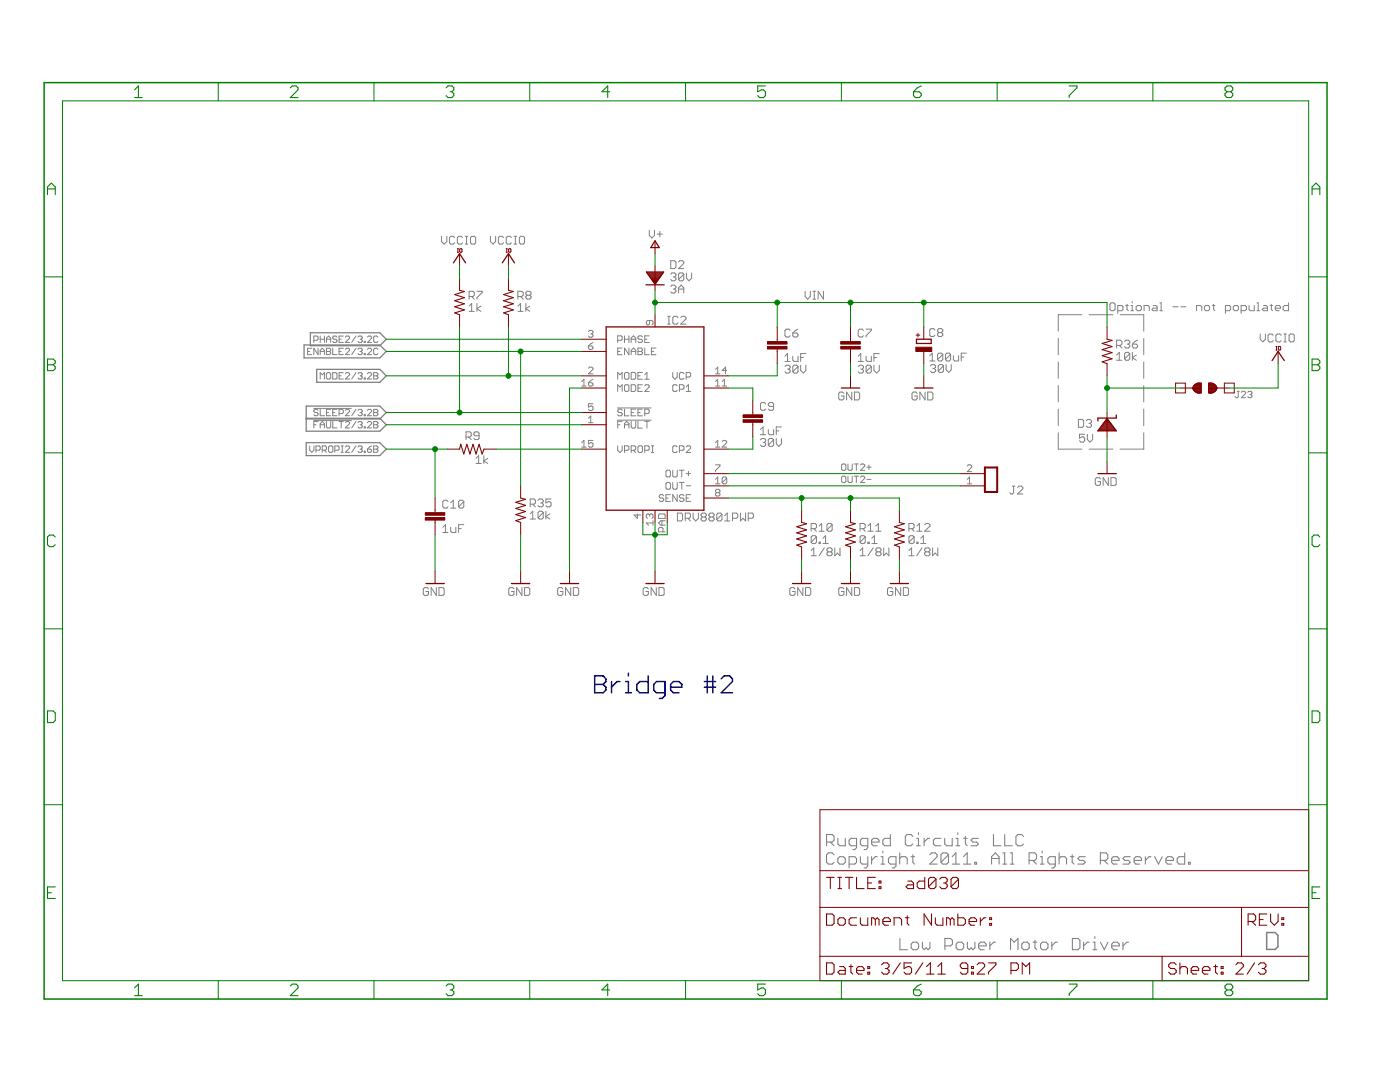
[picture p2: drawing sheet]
<svg xmlns="http://www.w3.org/2000/svg" width="279mm" height="216mm" viewBox="0 0 279 216" stroke-linecap="round" stroke-linejoin="round" font-family="sans-serif">
<g fill="#808080" stroke="#808080" stroke-width=".21">
<path d="M165 166.5v2.3z"/>
<path d="M165 166.5h1.1z"/>
<path d="M166.1 166.5l.4 .4z"/>
<path d="M166.5 166.9v.7z"/>
<path d="M166.5 167.6l-.4 .4z"/>
<path d="M165 168h1.1z"/>
<path d="M165.7 168l.8 .8z"/>
<path d="M167.2 167.3v1.1z"/>
<path d="M167.2 168.4l.4 .4z"/>
<path d="M167.6 168.8h1.1z"/>
<path d="M168.7 167.3v1.5z"/>
<path d="M170.2 169.5h.4z"/>
<path d="M170.9 169.1l-.3 .4z"/>
<path d="M170.9 167.3v1.8z"/>
<path d="M169.8 167.3h1.1z"/>
<path d="M169.8 167.3l-.3 .3z"/>
<path d="M169.5 167.6v.8z"/>
<path d="M169.5 168.4l.3 .4z"/>
<path d="M169.8 168.8h1.1z"/>
<path d="M172.4 169.5h.4z"/>
<path d="M173.2 169.1l-.4 .4z"/>
<path d="M173.2 167.3v1.8z"/>
<path d="M172.1 167.3h1.1z"/>
<path d="M172.1 167.3l-.4 .3z"/>
<path d="M171.7 167.6v.8z"/>
<path d="M171.7 168.4l.4 .4z"/>
<path d="M172.1 168.8h1.1z"/>
<path d="M174.3 168.8h.8z"/>
<path d="M173.9 168.4l.4 .4z"/>
<path d="M173.9 167.6v.8z"/>
<path d="M173.9 167.6l.4-.3z"/>
<path d="M174.3 167.3h.8z"/>
<path d="M175.1 167.3l.3 .3z"/>
<path d="M175.4 167.6v.4z"/>
<path d="M173.9 168h1.5z"/>
<path d="M177.7 166.5v2.3z"/>
<path d="M176.6 168.8h1.1z"/>
<path d="M176.2 168.4l.4 .4z"/>
<path d="M176.2 167.6v.8z"/>
<path d="M176.6 167.3l-.4 .3z"/>
<path d="M176.6 167.3h1.1z"/>
<path d="M181.8 166.5l.4 .4z"/>
<path d="M181.1 166.5h.7z"/>
<path d="M181.1 166.5l-.4 .4z"/>
<path d="M180.7 166.9v1.5z"/>
<path d="M180.7 168.4l.4 .4z"/>
<path d="M181.1 168.8h.7z"/>
<path d="M181.8 168.8l.4-.4z"/>
<path d="M182.9 167.3h.4z"/>
<path d="M183.3 167.3v1.5z"/>
<path d="M182.9 168.8h.8z"/>
<path d="M183.3 166.2v.3z"/>
<path d="M184.4 167.3v1.5z"/>
<path d="M184.4 168l.8-.7z"/>
<path d="M185.2 167.3h.3z"/>
<path d="M186.7 167.3h1.1z"/>
<path d="M186.3 167.6l.4-.3z"/>
<path d="M186.3 167.6v.8z"/>
<path d="M186.3 168.4l.4 .4z"/>
<path d="M186.7 168.8h1.1z"/>
<path d="M188.5 167.3v1.1z"/>
<path d="M188.5 168.4l.4 .4z"/>
<path d="M188.9 168.8h1.1z"/>
<path d="M190 167.3v1.5z"/>
<path d="M190.8 167.3h.4z"/>
<path d="M191.2 167.3v1.5z"/>
<path d="M190.8 168.8h.7z"/>
<path d="M191.2 166.2v.3z"/>
<path d="M192.7 166.9v1.5z"/>
<path d="M192.7 168.4l.3 .4z"/>
<path d="M192.3 167.3h.7z"/>
<path d="M193.8 168.8h1.1z"/>
<path d="M194.9 168.8l.4-.4z"/>
<path d="M194.9 168l.4 .4z"/>
<path d="M194.1 168h.8z"/>
<path d="M193.8 167.6l.3 .4z"/>
<path d="M193.8 167.6l.3-.3z"/>
<path d="M194.1 167.3h1.2z"/>
<path d="M198.3 166.5v2.3z"/>
<path d="M198.3 168.8h1.5z"/>
<path d="M200.5 166.5v2.3z"/>
<path d="M200.5 168.8h1.5z"/>
<path d="M203.9 166.5l.4 .4z"/>
<path d="M203.1 166.5h.8z"/>
<path d="M203.1 166.5l-.3 .4z"/>
<path d="M202.8 166.9v1.5z"/>
<path d="M202.8 168.4l.3 .4z"/>
<path d="M203.1 168.8h.8z"/>
<path d="M203.9 168.8l.4-.4z"/>
<path d="M166.1 170.2l.4 .4z"/>
<path d="M165.3 170.2h.8z"/>
<path d="M165.3 170.2l-.3 .4z"/>
<path d="M165 170.6v1.5z"/>
<path d="M165 172.1l.3 .3z"/>
<path d="M165.3 172.4h.8z"/>
<path d="M166.1 172.4l.4-.3z"/>
<path d="M167.6 172.4h.7z"/>
<path d="M168.3 172.4l.4-.3z"/>
<path d="M168.7 171.3v.8z"/>
<path d="M168.3 170.9l.4 .4z"/>
<path d="M167.6 170.9h.7z"/>
<path d="M167.6 170.9l-.4 .4z"/>
<path d="M167.2 171.3v.8z"/>
<path d="M167.2 172.1l.4 .3z"/>
<path d="M169.5 170.9v2.3z"/>
<path d="M169.5 170.9h1.1z"/>
<path d="M170.6 170.9l.3 .4z"/>
<path d="M170.9 171.3v.8z"/>
<path d="M170.6 172.4l.3-.3z"/>
<path d="M169.5 172.4h1.1z"/>
<path d="M171.7 170.9v1.2z"/>
<path d="M171.7 172.1l.4 .3z"/>
<path d="M172.1 172.4h1.1z"/>
<path d="M173.2 170.9v1.9z"/>
<path d="M173.2 172.8l-.4 .4z"/>
<path d="M172.4 173.2h.4z"/>
<path d="M173.9 170.9v1.5z"/>
<path d="M173.9 171.7l.8-.8z"/>
<path d="M174.7 170.9h.4z"/>
<path d="M175.8 170.9h.4z"/>
<path d="M176.2 170.9v1.5z"/>
<path d="M175.8 172.4h.8z"/>
<path d="M176.2 169.8v.4z"/>
<path d="M178.1 173.2h.3z"/>
<path d="M178.8 172.8l-.4 .4z"/>
<path d="M178.8 170.9v1.9z"/>
<path d="M177.7 170.9h1.1z"/>
<path d="M177.3 171.3l.4-.4z"/>
<path d="M177.3 171.3v.8z"/>
<path d="M177.3 172.1l.4 .3z"/>
<path d="M177.7 172.4h1.1z"/>
<path d="M179.6 170.2v2.2z"/>
<path d="M179.6 171.3l.3-.4z"/>
<path d="M179.9 170.9h.8z"/>
<path d="M180.7 170.9l.4 .4z"/>
<path d="M181.1 171.3v1.1z"/>
<path d="M182.2 170.6v1.5z"/>
<path d="M182.2 172.1l.3 .3z"/>
<path d="M181.8 170.9h.7z"/>
<path d="M185.5 172.4h1.5z"/>
<path d="M185.5 172.4l1.5-1.5z"/>
<path d="M187 170.6v.3z"/>
<path d="M186.7 170.2l.3 .4z"/>
<path d="M185.9 170.2h.8z"/>
<path d="M185.9 170.2l-.4 .4z"/>
<path d="M187.8 170.6v1.5z"/>
<path d="M187.8 170.6l.4-.4z"/>
<path d="M188.2 170.2h.7z"/>
<path d="M188.9 170.2l.4 .4z"/>
<path d="M189.3 170.6v1.5z"/>
<path d="M188.9 172.4l.4-.3z"/>
<path d="M188.2 172.4h.7z"/>
<path d="M187.8 172.1l.4 .3z"/>
<path d="M187.8 172.1l1.5-1.5z"/>
<path d="M190.8 170.2l-.8 .7z"/>
<path d="M190.8 170.2v2.2z"/>
<path d="M190 172.4h1.5z"/>
<path d="M193 170.2l-.7 .7z"/>
<path d="M193 170.2v2.2z"/>
<path d="M192.3 172.4h1.5z"/>
<path d="M194.5 172.1v.3z"/>
<path d="M194.5 172.1h.4z"/>
<path d="M194.9 172.1v.3z"/>
<path d="M194.5 172.4h.4z"/>
<path d="M197.9 170.9v1.5z"/>
<path d="M197.9 170.9l.7-.7z"/>
<path d="M198.6 170.2l.8 .7z"/>
<path d="M199.4 170.9v1.5z"/>
<path d="M197.9 171.3h1.5z"/>
<path d="M200.1 170.2h.4z"/>
<path d="M200.5 170.2v2.2z"/>
<path d="M200.1 172.4h.8z"/>
<path d="M201.6 170.2h.4z"/>
<path d="M202 170.2v2.2z"/>
<path d="M201.6 172.4h.8z"/>
<path d="M205.4 170.2v2.2z"/>
<path d="M205.4 170.2h1.1z"/>
<path d="M206.5 170.2l.4 .4z"/>
<path d="M206.9 170.6v.7z"/>
<path d="M206.9 171.3l-.4 .4z"/>
<path d="M205.4 171.7h1.1z"/>
<path d="M206.1 171.7l.8 .7z"/>
<path d="M207.6 170.9h.4z"/>
<path d="M208 170.9v1.5z"/>
<path d="M207.6 172.4h.8z"/>
<path d="M208 169.8v.4z"/>
<path d="M209.9 173.2h.3z"/>
<path d="M210.6 172.8l-.4 .4z"/>
<path d="M210.6 170.9v1.9z"/>
<path d="M209.5 170.9h1.1z"/>
<path d="M209.5 170.9l-.4 .4z"/>
<path d="M209.1 171.3v.8z"/>
<path d="M209.1 172.1l.4 .3z"/>
<path d="M209.5 172.4h1.1z"/>
<path d="M211.4 170.2v2.2z"/>
<path d="M211.4 171.3l.3-.4z"/>
<path d="M211.7 170.9h.8z"/>
<path d="M212.5 170.9l.4 .4z"/>
<path d="M212.9 171.3v1.1z"/>
<path d="M214 170.6v1.5z"/>
<path d="M214 172.1l.4 .3z"/>
<path d="M213.6 170.9h.8z"/>
<path d="M215.1 172.4h1.1z"/>
<path d="M216.2 172.4l.4-.3z"/>
<path d="M216.2 171.7l.4 .4z"/>
<path d="M215.5 171.7h.7z"/>
<path d="M215.1 171.3l.4 .4z"/>
<path d="M215.1 171.3l.4-.4z"/>
<path d="M215.5 170.9h1.1z"/>
<path d="M219.6 170.2v2.2z"/>
<path d="M219.6 170.2h1.1z"/>
<path d="M220.7 170.2l.4 .4z"/>
<path d="M221.1 170.6v.7z"/>
<path d="M221.1 171.3l-.4 .4z"/>
<path d="M219.6 171.7h1.1z"/>
<path d="M220.3 171.7l.8 .7z"/>
<path d="M222.2 172.4h.8z"/>
<path d="M221.8 172.1l.4 .3z"/>
<path d="M221.8 171.3v.8z"/>
<path d="M221.8 171.3l.4-.4z"/>
<path d="M222.2 170.9h.8z"/>
<path d="M223 170.9l.3 .4z"/>
<path d="M223.3 171.3v.4z"/>
<path d="M221.8 171.7h1.5z"/>
<path d="M224.1 172.4h1.1z"/>
<path d="M225.2 172.4l.4-.3z"/>
<path d="M225.2 171.7l.4 .4z"/>
<path d="M224.5 171.7h.7z"/>
<path d="M224.1 171.3l.4 .4z"/>
<path d="M224.1 171.3l.4-.4z"/>
<path d="M224.5 170.9h1.1z"/>
<path d="M226.7 172.4h.8z"/>
<path d="M226.3 172.1l.4 .3z"/>
<path d="M226.3 171.3v.8z"/>
<path d="M226.3 171.3l.4-.4z"/>
<path d="M226.7 170.9h.8z"/>
<path d="M227.5 170.9l.3 .4z"/>
<path d="M227.8 171.3v.4z"/>
<path d="M226.3 171.7h1.5z"/>
<path d="M228.6 170.9v1.5z"/>
<path d="M228.6 171.7l.7-.8z"/>
<path d="M229.3 170.9h.4z"/>
<path d="M230.4 170.9l.8 1.5z"/>
<path d="M231.9 170.9l-.7 1.5z"/>
<path d="M233.1 172.4h.7z"/>
<path d="M232.7 172.1l.4 .3z"/>
<path d="M232.7 171.3v.8z"/>
<path d="M232.7 171.3l.4-.4z"/>
<path d="M233.1 170.9h.7z"/>
<path d="M233.8 170.9l.4 .4z"/>
<path d="M234.2 171.3v.4z"/>
<path d="M232.7 171.7h1.5z"/>
<path d="M236.4 170.2v2.2z"/>
<path d="M235.3 172.4h1.1z"/>
<path d="M234.9 172.1l.4 .3z"/>
<path d="M234.9 171.3v.8z"/>
<path d="M234.9 171.3l.4-.4z"/>
<path d="M235.3 170.9h1.1z"/>
<path d="M237.2 172.1v.3z"/>
<path d="M237.2 172.1h.4z"/>
<path d="M237.6 172.1v.3z"/>
<path d="M237.2 172.4h.4z"/>
<path d="M179.6 187.3v2.2z"/>
<path d="M179.6 189.5h1.5z"/>
<path d="M182.2 189.5h.8z"/>
<path d="M183.3 189.1l-.3 .4z"/>
<path d="M183.3 188.4v.7z"/>
<path d="M183 188l.3 .4z"/>
<path d="M182.2 188h.8z"/>
<path d="M182.2 188l-.4 .4z"/>
<path d="M181.8 188.4v.7z"/>
<path d="M181.8 189.1l.4 .4z"/>
<path d="M184.1 188v1.1z"/>
<path d="M184.1 189.1l.3 .4z"/>
<path d="M184.4 189.5l.4-.4z"/>
<path d="M184.8 189.1l.4 .4z"/>
<path d="M185.2 189.5l.4-.4z"/>
<path d="M185.6 188v1.1z"/>
<path d="M188.6 187.3v2.2z"/>
<path d="M188.6 187.3h1.1z"/>
<path d="M189.7 187.3l.4 .3z"/>
<path d="M190.1 187.6v.8z"/>
<path d="M189.7 188.7l.4-.3z"/>
<path d="M188.6 188.7h1.1z"/>
<path d="M191.2 189.5h.7z"/>
<path d="M191.9 189.5l.4-.4z"/>
<path d="M192.3 188.4v.7z"/>
<path d="M191.9 188l.4 .4z"/>
<path d="M191.2 188h.7z"/>
<path d="M191.2 188l-.4 .4z"/>
<path d="M190.8 188.4v.7z"/>
<path d="M190.8 189.1l.4 .4z"/>
<path d="M193.1 188v1.1z"/>
<path d="M193.1 189.1l.3 .4z"/>
<path d="M193.8 189.1l-.4 .4z"/>
<path d="M193.8 189.1l.4 .4z"/>
<path d="M194.2 189.5l.4-.4z"/>
<path d="M194.6 188v1.1z"/>
<path d="M195.7 189.5h.7z"/>
<path d="M195.3 189.1l.4 .4z"/>
<path d="M195.3 188.4v.7z"/>
<path d="M195.3 188.4l.4-.4z"/>
<path d="M195.7 188h.7z"/>
<path d="M196.4 188l.4 .4z"/>
<path d="M196.8 188.4v.3z"/>
<path d="M195.3 188.7h1.5z"/>
<path d="M197.5 188v1.5z"/>
<path d="M197.5 188.7l.8-.7z"/>
<path d="M198.3 188h.4z"/>
<path d="M201.7 187.3v2.2z"/>
<path d="M201.7 187.3l.7 .7z"/>
<path d="M202.4 188l.8-.7z"/>
<path d="M203.2 187.3v2.2z"/>
<path d="M204.3 189.5h.7z"/>
<path d="M205.4 189.1l-.4 .4z"/>
<path d="M205.4 188.4v.7z"/>
<path d="M205 188l.4 .4z"/>
<path d="M204.3 188h.7z"/>
<path d="M204.3 188l-.4 .4z"/>
<path d="M203.9 188.4v.7z"/>
<path d="M203.9 189.1l.4 .4z"/>
<path d="M206.5 187.6v1.5z"/>
<path d="M206.5 189.1l.4 .4z"/>
<path d="M206.2 188h.7z"/>
<path d="M208 189.5h.8z"/>
<path d="M209.1 189.1l-.3 .4z"/>
<path d="M209.1 188.4v.7z"/>
<path d="M208.8 188l.3 .4z"/>
<path d="M208 188h.8z"/>
<path d="M208 188l-.3 .4z"/>
<path d="M207.7 188.4v.7z"/>
<path d="M207.7 189.1l.3 .4z"/>
<path d="M209.9 188v1.5z"/>
<path d="M209.9 188.7l.8-.7z"/>
<path d="M210.7 188h.3z"/>
<path d="M214 187.3v2.2z"/>
<path d="M214 189.5h1.1z"/>
<path d="M215.1 189.5l.4-.4z"/>
<path d="M215.5 187.6v1.5z"/>
<path d="M215.1 187.3l.4 .3z"/>
<path d="M214 187.3h1.1z"/>
<path d="M216.3 188v1.5z"/>
<path d="M216.3 188.7l.7-.7z"/>
<path d="M217 188h.4z"/>
<path d="M218.1 188h.4z"/>
<path d="M218.5 188v1.5z"/>
<path d="M218.1 189.5h.8z"/>
<path d="M218.5 186.9v.4z"/>
<path d="M219.6 188l.8 1.5z"/>
<path d="M221.1 188l-.7 1.5z"/>
<path d="M222.2 189.5h.8z"/>
<path d="M221.9 189.1l.3 .4z"/>
<path d="M221.9 188.4v.7z"/>
<path d="M221.9 188.4l.3-.4z"/>
<path d="M222.2 188h.8z"/>
<path d="M223 188l.4 .4z"/>
<path d="M223.4 188.4v.3z"/>
<path d="M221.9 188.7h1.5z"/>
<path d="M224.1 188v1.5z"/>
<path d="M224.1 188.7l.8-.7z"/>
<path d="M224.9 188h.3z"/>
</g>
<g fill="#808080" stroke="#808080" stroke-width=".3">
<path d="M252.8 186.1v3.3z"/>
<path d="M252.8 189.4h1.7z"/>
<path d="M254.5 189.4l.5-.5z"/>
<path d="M255 186.6v2.3z"/>
<path d="M254.5 186.1l.5 .5z"/>
<path d="M252.8 186.1h1.7z"/>
</g>
<g fill="#808080" stroke="#808080" stroke-width=".2">
<path d="M211.2 62.8h4.7z"/>
<path d="M217.4 62.8h4.7z"/>
<path d="M223.5 62.8h4.8z"/>
<path d="M228.3 62.8v3.3z"/>
<path d="M228.3 67.5v3.3z"/>
<path d="M228.3 72.2v3.3z"/>
<path d="M228.3 76.9v3.3z"/>
<path d="M228.3 81.6v3.3z"/>
<path d="M228.3 86.4v3.2z"/>
<path d="M223.5 89.6h4.8z"/>
<path d="M217.4 89.6h4.7z"/>
<path d="M211.2 89.6h4.7z"/>
<path d="M211.2 86.4v3.2z"/>
<path d="M211.2 81.6v3.3z"/>
<path d="M211.2 76.9v3.3z"/>
<path d="M211.2 72.2v3.3z"/>
<path d="M211.2 67.5v3.3z"/>
<path d="M211.2 62.8v3.3z"/>
<path d="M221.8 60.4h.5z"/>
<path d="M221.8 60.4l-.3 .3z"/>
<path d="M221.5 60.7v1z"/>
<path d="M221.5 61.7l.3 .3z"/>
<path d="M221.8 62h.5z"/>
<path d="M222.3 62l.2-.3z"/>
<path d="M222.5 60.7v1z"/>
<path d="M222.3 60.4l.2 .3z"/>
<path d="M223.1 61v1.5z"/>
<path d="M223.1 61h.8z"/>
<path d="M223.9 61l.2 .2z"/>
<path d="M224.1 61.2v.5z"/>
<path d="M224.1 61.7l-.2 .3z"/>
<path d="M223.1 62h.8z"/>
<path d="M224.9 60.7v1z"/>
<path d="M224.9 61.7l.3 .3z"/>
<path d="M224.6 61h.6z"/>
<path d="M225.7 61h.3z"/>
<path d="M226 61v1z"/>
<path d="M225.7 62h.5z"/>
<path d="M226 60.2v.2z"/>
<path d="M227 62h.5z"/>
<path d="M227.5 62l.3-.3z"/>
<path d="M227.8 61.2v.5z"/>
<path d="M227.5 61l.3 .2z"/>
<path d="M227 61h.5z"/>
<path d="M226.7 61.2l.3-.2z"/>
<path d="M226.7 61.2v.5z"/>
<path d="M226.7 61.7l.3 .3z"/>
<path d="M228.3 61v1z"/>
<path d="M228.3 61h.8z"/>
<path d="M229.1 61l.3 .2z"/>
<path d="M229.4 61.2v.8z"/>
<path d="M230.1 61h.6z"/>
<path d="M230.7 61l.2 .2z"/>
<path d="M230.9 61.2v.8z"/>
<path d="M230.1 62h.8z"/>
<path d="M229.9 61.7l.2 .3z"/>
<path d="M229.9 61.7l.2-.2z"/>
<path d="M230.1 61.5h.8z"/>
<path d="M231.5 60.4h.2z"/>
<path d="M231.7 60.4v1.6z"/>
<path d="M231.5 62h.5z"/>
<path d="M234.1 61.2h1z"/>
<path d="M235.6 61.2h1.1z"/>
<path d="M238.8 61v1z"/>
<path d="M238.8 61h.8z"/>
<path d="M239.6 61l.2 .2z"/>
<path d="M239.8 61.2v.8z"/>
<path d="M240.6 62h.6z"/>
<path d="M241.4 61.7l-.2 .3z"/>
<path d="M241.4 61.2v.5z"/>
<path d="M241.2 61l.2 .2z"/>
<path d="M240.6 61h.6z"/>
<path d="M240.6 61l-.2 .2z"/>
<path d="M240.4 61.2v.5z"/>
<path d="M240.4 61.7l.2 .3z"/>
<path d="M242.2 60.7v1z"/>
<path d="M242.2 61.7l.3 .3z"/>
<path d="M241.9 61h.6z"/>
<path d="M244.6 61v1.5z"/>
<path d="M244.6 61h.7z"/>
<path d="M245.3 61l.3 .2z"/>
<path d="M245.6 61.2v.5z"/>
<path d="M245.6 61.7l-.3 .3z"/>
<path d="M244.6 62h.7z"/>
<path d="M246.4 62h.5z"/>
<path d="M246.9 62l.3-.3z"/>
<path d="M247.2 61.2v.5z"/>
<path d="M246.9 61l.3 .2z"/>
<path d="M246.4 61h.5z"/>
<path d="M246.1 61.2l.3-.2z"/>
<path d="M246.1 61.2v.5z"/>
<path d="M246.1 61.7l.3 .3z"/>
<path d="M247.7 61v1.5z"/>
<path d="M247.7 61h.8z"/>
<path d="M248.5 61l.3 .2z"/>
<path d="M248.8 61.2v.5z"/>
<path d="M248.5 62l.3-.3z"/>
<path d="M247.7 62h.8z"/>
<path d="M249.3 61v.7z"/>
<path d="M249.3 61.7l.2 .3z"/>
<path d="M249.5 62h.8z"/>
<path d="M250.3 61v1z"/>
<path d="M250.8 60.4h.3z"/>
<path d="M251.1 60.4v1.6z"/>
<path d="M250.8 62h.6z"/>
<path d="M252.2 61h.5z"/>
<path d="M252.7 61l.2 .2z"/>
<path d="M252.9 61.2v.8z"/>
<path d="M252.2 62h.7z"/>
<path d="M251.9 61.7l.3 .3z"/>
<path d="M251.9 61.7l.3-.2z"/>
<path d="M252.2 61.5h.7z"/>
<path d="M253.7 60.7v1z"/>
<path d="M253.7 61.7l.3 .3z"/>
<path d="M253.5 61h.5z"/>
<path d="M254.8 62h.5z"/>
<path d="M254.5 61.7l.3 .3z"/>
<path d="M254.5 61.2v.5z"/>
<path d="M254.5 61.2l.3-.2z"/>
<path d="M254.8 61h.5z"/>
<path d="M255.3 61l.2 .2z"/>
<path d="M255.5 61.2v.3z"/>
<path d="M254.5 61.5h1z"/>
<path d="M257.1 60.4v1.6z"/>
<path d="M256.3 62h.8z"/>
<path d="M256.1 61.7l.2 .3z"/>
<path d="M256.1 61.2v.5z"/>
<path d="M256.1 61.2l.2-.2z"/>
<path d="M256.3 61h.8z"/>
<path d="M135.2 102.4v1.5z"/>
<path d="M135.2 103.9h.8z"/>
<path d="M136.2 103.7l-.2 .2z"/>
<path d="M136.2 102.6v1.1z"/>
<path d="M136 102.4l.2 .2z"/>
<path d="M135.2 102.4h.8z"/>
<path d="M136.8 102.4v1.5z"/>
<path d="M136.8 102.4h.7z"/>
<path d="M137.5 102.4l.3 .2z"/>
<path d="M137.8 102.6v.6z"/>
<path d="M137.8 103.2l-.3 .2z"/>
<path d="M136.8 103.4h.7z"/>
<path d="M137.3 103.4l.5 .5z"/>
<path d="M138.3 102.4v1z"/>
<path d="M138.3 103.4l.6 .5z"/>
<path d="M138.9 103.9l.5-.5z"/>
<path d="M139.4 102.4v1z"/>
<path d="M139.9 102.6l.3-.2z"/>
<path d="M140.2 102.4h.5z"/>
<path d="M140.7 102.4l.2 .2z"/>
<path d="M140.9 102.6v.3z"/>
<path d="M140.9 102.9l-.2 .3z"/>
<path d="M140.7 103.2l.2 .2z"/>
<path d="M140.9 103.4v.3z"/>
<path d="M140.9 103.7l-.2 .2z"/>
<path d="M140.2 103.9h.5z"/>
<path d="M139.9 103.7l.3 .2z"/>
<path d="M139.9 103.4v.3z"/>
<path d="M139.9 103.4l.3-.2z"/>
<path d="M139.9 102.9l.3 .3z"/>
<path d="M139.9 102.6v.3z"/>
<path d="M140.2 103.2h.5z"/>
<path d="M141.5 102.6l.2-.2z"/>
<path d="M141.7 102.4h.6z"/>
<path d="M142.3 102.4l.2 .2z"/>
<path d="M142.5 102.6v.3z"/>
<path d="M142.5 102.9l-.2 .3z"/>
<path d="M142.3 103.2l.2 .2z"/>
<path d="M142.5 103.4v.3z"/>
<path d="M142.5 103.7l-.2 .2z"/>
<path d="M141.7 103.9h.6z"/>
<path d="M141.5 103.7l.2 .2z"/>
<path d="M141.5 103.4v.3z"/>
<path d="M141.5 103.4l.2-.2z"/>
<path d="M141.5 102.9l.2 .3z"/>
<path d="M141.5 102.6v.3z"/>
<path d="M141.7 103.2h.6z"/>
<path d="M143 102.6v1.1z"/>
<path d="M143.3 102.4l-.3 .2z"/>
<path d="M143.3 102.4h.5z"/>
<path d="M143.8 102.4l.3 .2z"/>
<path d="M144.1 102.6v1.1z"/>
<path d="M144.1 103.7l-.3 .2z"/>
<path d="M143.3 103.9h.5z"/>
<path d="M143 103.7l.3 .2z"/>
<path d="M143 103.7l1.1-1.1z"/>
<path d="M144.6 102.9l.5-.5z"/>
<path d="M145.1 102.4v1.5z"/>
<path d="M144.6 103.9h1.1z"/>
<path d="M146.2 102.4v1.5z"/>
<path d="M146.2 102.4h.8z"/>
<path d="M147 102.4l.2 .2z"/>
<path d="M147.2 102.6v.6z"/>
<path d="M147.2 103.2l-.2 .2z"/>
<path d="M146.2 103.4h.8z"/>
<path d="M147.8 102.4v1.5z"/>
<path d="M148.3 103.4l-.5 .5z"/>
<path d="M148.3 103.4l.5 .5z"/>
<path d="M148.8 102.4v1.5z"/>
<path d="M149.3 102.4v1.5z"/>
<path d="M149.3 102.4h.8z"/>
<path d="M150.1 102.4l.3 .2z"/>
<path d="M150.4 102.6v.6z"/>
<path d="M150.4 103.2l-.3 .2z"/>
<path d="M149.3 103.4h.8z"/>
<path d="M129.1 117.2l.3 .3z"/>
<path d="M128.6 117.2h.5z"/>
<path d="M128.6 117.2l-.2 .3z"/>
<path d="M128.4 117.5v1.1z"/>
<path d="M128.4 118.6l.2 .2z"/>
<path d="M128.6 118.8h.5z"/>
<path d="M129.1 118.8l.3-.2z"/>
<path d="M129.4 118v.6z"/>
<path d="M128.9 118h.5z"/>
<path d="M129.9 117.2v1.6z"/>
<path d="M129.9 117.2l1.1 1.6z"/>
<path d="M131 117.2v1.6z"/>
<path d="M131.5 117.2v1.6z"/>
<path d="M131.5 118.8h.8z"/>
<path d="M132.3 118.8l.2-.2z"/>
<path d="M132.5 117.5v1.1z"/>
<path d="M132.3 117.2l.2 .3z"/>
<path d="M131.5 117.2h.8z"/>
<path d="M129.6 45.9v1.1z"/>
<path d="M129.6 47l.5 .5z"/>
<path d="M130.1 47.5l.5-.5z"/>
<path d="M130.6 45.9v1.1z"/>
<path d="M131.1 46.7h1.1z"/>
<path d="M131.7 46.2v1z"/>
<path d="M156.9 72.9l-.2 .2z"/>
<path d="M156.9 72.9h.5z"/>
<path d="M157.4 72.9l.3 .2z"/>
<path d="M157.7 73.1v.3z"/>
<path d="M157.7 73.4l-.3 .3z"/>
<path d="M157.2 73.7h.2z"/>
<path d="M157.4 73.7l.3 .2z"/>
<path d="M157.7 73.9v.3z"/>
<path d="M157.7 74.2l-.3 .2z"/>
<path d="M156.9 74.4h.5z"/>
<path d="M156.7 74.2l.2 .2z"/>
<path d="M158.2 73.1v1.1z"/>
<path d="M158.2 73.1l.3-.2z"/>
<path d="M158.5 72.9h.5z"/>
<path d="M159 72.9l.3 .2z"/>
<path d="M159.3 73.1v1.1z"/>
<path d="M159.3 74.2l-.3 .2z"/>
<path d="M158.5 74.4h.5z"/>
<path d="M158.2 74.2l.3 .2z"/>
<path d="M158.2 74.2l1.1-1.1z"/>
<path d="M159.8 72.9v1z"/>
<path d="M159.8 73.9l.5 .5z"/>
<path d="M160.8 73.9l-.5 .5z"/>
<path d="M160.8 72.9v1z"/>
<path d="M157.2 70.5l-.5 .6z"/>
<path d="M157.2 70.5v1.6z"/>
<path d="M156.7 72.1h1z"/>
<path d="M158.2 71.1v.8z"/>
<path d="M158.2 71.9l.3 .2z"/>
<path d="M158.5 72.1h.8z"/>
<path d="M159.3 71.1v1z"/>
<path d="M159.8 70.5v1.6z"/>
<path d="M159.8 70.5h1z"/>
<path d="M159.8 71.3h.5z"/>
<path d="M171.5 72.9l-.2 .2z"/>
<path d="M171.5 72.9h.6z"/>
<path d="M172.1 72.9l.2 .2z"/>
<path d="M172.3 73.1v.3z"/>
<path d="M172.3 73.4l-.2 .3z"/>
<path d="M171.8 73.7h.3z"/>
<path d="M172.1 73.7l.2 .2z"/>
<path d="M172.3 73.9v.3z"/>
<path d="M172.3 74.2l-.2 .2z"/>
<path d="M171.5 74.4h.6z"/>
<path d="M171.3 74.2l.2 .2z"/>
<path d="M172.8 73.1v1.1z"/>
<path d="M173.1 72.9l-.3 .2z"/>
<path d="M173.1 72.9h.5z"/>
<path d="M173.6 72.9l.3 .2z"/>
<path d="M173.9 73.1v1.1z"/>
<path d="M173.9 74.2l-.3 .2z"/>
<path d="M173.1 74.4h.5z"/>
<path d="M172.8 74.2l.3 .2z"/>
<path d="M172.8 74.2l1.1-1.1z"/>
<path d="M174.4 72.9v1z"/>
<path d="M174.4 73.9l.5 .5z"/>
<path d="M175.5 73.9l-.6 .5z"/>
<path d="M175.5 72.9v1z"/>
<path d="M171.8 70.5l-.5 .6z"/>
<path d="M171.8 70.5v1.6z"/>
<path d="M171.3 72.1h1z"/>
<path d="M172.8 71.1v.8z"/>
<path d="M172.8 71.9l.3 .2z"/>
<path d="M173.1 72.1h.8z"/>
<path d="M173.9 71.1v1z"/>
<path d="M174.4 70.5v1.6z"/>
<path d="M174.4 70.5h1.1z"/>
<path d="M174.4 71.3h.5z"/>
<path d="M168.1 78.2l.3 .3z"/>
<path d="M167.6 78.2h.5z"/>
<path d="M167.6 78.2l-.2 .3z"/>
<path d="M167.4 78.5v1z"/>
<path d="M167.4 79.5l.2 .3z"/>
<path d="M167.6 79.8h.5z"/>
<path d="M168.1 79.8l.3-.3z"/>
<path d="M168.4 79v.5z"/>
<path d="M167.9 79h.5z"/>
<path d="M169 78.2v1.6z"/>
<path d="M169 78.2l1 1.6z"/>
<path d="M170 78.2v1.6z"/>
<path d="M170.5 78.2v1.6z"/>
<path d="M170.5 79.8h.8z"/>
<path d="M171.6 79.5l-.3 .3z"/>
<path d="M171.6 78.5v1z"/>
<path d="M171.3 78.2l.3 .3z"/>
<path d="M170.5 78.2h.8z"/>
<path d="M151.8 87.8l.2-.3z"/>
<path d="M152 87.5h.5z"/>
<path d="M152.5 87.5l.3 .3z"/>
<path d="M152.8 87.8v.2z"/>
<path d="M152.8 88l-.3 .3z"/>
<path d="M152.3 88.3h.2z"/>
<path d="M152.5 88.3l.3 .2z"/>
<path d="M152.8 88.5v.3z"/>
<path d="M152.8 88.8l-.3 .3z"/>
<path d="M152 89.1h.5z"/>
<path d="M151.8 88.8l.2 .3z"/>
<path d="M153.3 87.8v1z"/>
<path d="M153.3 87.8l.3-.3z"/>
<path d="M153.6 87.5h.5z"/>
<path d="M154.1 87.5l.3 .3z"/>
<path d="M154.4 87.8v1z"/>
<path d="M154.1 89.1l.3-.3z"/>
<path d="M153.6 89.1h.5z"/>
<path d="M153.3 88.8l.3 .3z"/>
<path d="M154.4 87.8l-1.1 1z"/>
<path d="M154.9 87.5v1z"/>
<path d="M154.9 88.5l.5 .6z"/>
<path d="M155.4 89.1l.6-.6z"/>
<path d="M156 87.5v1z"/>
<path d="M151.8 85.7l.5-.5z"/>
<path d="M152.3 85.2v1.5z"/>
<path d="M151.8 86.7h1z"/>
<path d="M153.3 85.7v.8z"/>
<path d="M153.3 86.5l.3 .2z"/>
<path d="M153.6 86.7h.8z"/>
<path d="M154.4 85.7v1z"/>
<path d="M154.9 85.2v1.5z"/>
<path d="M154.9 85.2h1.1z"/>
<path d="M154.9 86h.5z"/>
<path d="M161.9 109.9l.5-.6z"/>
<path d="M162.4 109.3v1.6z"/>
<path d="M161.9 110.9h1z"/>
<path d="M164.5 109.3l-1 1.6z"/>
<path d="M165 109.6l.3-.3z"/>
<path d="M165.3 109.3h.5z"/>
<path d="M165.8 109.3l.3 .3z"/>
<path d="M166.1 109.6v.3z"/>
<path d="M166.1 109.9l-.3 .2z"/>
<path d="M165.8 110.1l.3 .3z"/>
<path d="M166.1 110.4v.2z"/>
<path d="M166.1 110.6l-.3 .3z"/>
<path d="M165.3 110.9h.5z"/>
<path d="M165 110.6l.3 .3z"/>
<path d="M165 110.4v.2z"/>
<path d="M165 110.4l.3-.3z"/>
<path d="M165 109.9l.3 .2z"/>
<path d="M165 109.6v.3z"/>
<path d="M165.3 110.1h.5z"/>
<path d="M166.6 109.3v1.6z"/>
<path d="M166.6 110.9l.5-.5z"/>
<path d="M167.1 110.4l.5 .5z"/>
<path d="M167.6 109.3v1.6z"/>
<path d="M161.9 107.1v1.1z"/>
<path d="M161.9 107.1l.3-.2z"/>
<path d="M162.2 106.9h.5z"/>
<path d="M162.7 106.9l.2 .2z"/>
<path d="M162.9 107.1v1.1z"/>
<path d="M162.7 108.5l.2-.3z"/>
<path d="M162.2 108.5h.5z"/>
<path d="M161.9 108.2l.3 .3z"/>
<path d="M161.9 108.2l1-1.1z"/>
<path d="M163.5 108.2v.3z"/>
<path d="M163.5 108.2h.2z"/>
<path d="M163.7 108.2v.3z"/>
<path d="M163.5 108.5h.2z"/>
<path d="M164.3 107.4l.5-.5z"/>
<path d="M164.8 106.9v1.6z"/>
<path d="M164.3 108.5h1z"/>
<path d="M172.2 109.3l-.6 .6z"/>
<path d="M172.2 109.3v1.6z"/>
<path d="M171.6 110.9h1.1z"/>
<path d="M174.3 109.3l-1.1 1.6z"/>
<path d="M174.8 109.6l.2-.3z"/>
<path d="M175 109.3h.6z"/>
<path d="M175.6 109.3l.2 .3z"/>
<path d="M175.8 109.6v.3z"/>
<path d="M175.8 109.9l-.2 .2z"/>
<path d="M175.6 110.1l.2 .3z"/>
<path d="M175.8 110.4v.2z"/>
<path d="M175.8 110.6l-.2 .3z"/>
<path d="M175 110.9h.6z"/>
<path d="M174.8 110.6l.2 .3z"/>
<path d="M174.8 110.4v.2z"/>
<path d="M174.8 110.4l.2-.3z"/>
<path d="M174.8 109.9l.2 .2z"/>
<path d="M174.8 109.6v.3z"/>
<path d="M175 110.1h.6z"/>
<path d="M176.4 109.3v1.6z"/>
<path d="M176.9 110.4l-.5 .5z"/>
<path d="M176.9 110.4l.5 .5z"/>
<path d="M177.4 109.3v1.6z"/>
<path d="M171.6 107.1v1.1z"/>
<path d="M171.6 107.1l.3-.2z"/>
<path d="M171.9 106.9h.5z"/>
<path d="M172.4 106.9l.3 .2z"/>
<path d="M172.7 107.1v1.1z"/>
<path d="M172.7 108.2l-.3 .3z"/>
<path d="M171.9 108.5h.5z"/>
<path d="M171.6 108.2l.3 .3z"/>
<path d="M171.6 108.2l1.1-1.1z"/>
<path d="M173.2 108.2v.3z"/>
<path d="M173.2 108.2h.3z"/>
<path d="M173.5 108.2v.3z"/>
<path d="M173.2 108.5h.3z"/>
<path d="M174 107.4l.5-.5z"/>
<path d="M174.5 106.9v1.6z"/>
<path d="M174 108.5h1z"/>
<path d="M181.4 109.9l.5-.6z"/>
<path d="M181.9 109.3v1.6z"/>
<path d="M181.4 110.9h1z"/>
<path d="M184 109.3l-1 1.6z"/>
<path d="M184.5 109.6l.3-.3z"/>
<path d="M184.8 109.3h.5z"/>
<path d="M185.3 109.3l.3 .3z"/>
<path d="M185.6 109.6v.3z"/>
<path d="M185.3 110.1l.3-.2z"/>
<path d="M185.3 110.1l.3 .3z"/>
<path d="M185.6 110.4v.2z"/>
<path d="M185.3 110.9l.3-.3z"/>
<path d="M184.8 110.9h.5z"/>
<path d="M184.5 110.6l.3 .3z"/>
<path d="M184.5 110.4v.2z"/>
<path d="M184.5 110.4l.3-.3z"/>
<path d="M184.5 109.9l.3 .2z"/>
<path d="M184.5 109.6v.3z"/>
<path d="M184.8 110.1h.5z"/>
<path d="M186.1 109.3v1.6z"/>
<path d="M186.6 110.4l-.5 .5z"/>
<path d="M186.6 110.4l.6 .5z"/>
<path d="M187.2 109.3v1.6z"/>
<path d="M181.4 107.1v1.1z"/>
<path d="M181.4 107.1l.3-.2z"/>
<path d="M181.7 106.9h.5z"/>
<path d="M182.2 106.9l.2 .2z"/>
<path d="M182.4 107.1v1.1z"/>
<path d="M182.4 108.2l-.2 .3z"/>
<path d="M181.7 108.5h.5z"/>
<path d="M181.4 108.2l.3 .3z"/>
<path d="M181.4 108.2l1-1.1z"/>
<path d="M183 108.2v.3z"/>
<path d="M183 108.2h.2z"/>
<path d="M183.2 108.2v.3z"/>
<path d="M183 108.5h.2z"/>
<path d="M183.7 107.4l.6-.5z"/>
<path d="M184.3 106.9v1.6z"/>
<path d="M183.7 108.5h1.1z"/>
<path d="M158.4 117.2l.3 .3z"/>
<path d="M157.9 117.2h.5z"/>
<path d="M157.9 117.2l-.3 .3z"/>
<path d="M157.6 117.5v1.1z"/>
<path d="M157.6 118.6l.3 .2z"/>
<path d="M157.9 118.8h.5z"/>
<path d="M158.4 118.8l.3-.2z"/>
<path d="M158.7 118v.6z"/>
<path d="M158.1 118h.6z"/>
<path d="M159.2 117.2v1.6z"/>
<path d="M159.2 117.2l1 1.6z"/>
<path d="M160.2 117.2v1.6z"/>
<path d="M160.8 117.2v1.6z"/>
<path d="M160.8 118.8h.7z"/>
<path d="M161.5 118.8l.3-.2z"/>
<path d="M161.8 117.5v1.1z"/>
<path d="M161.5 117.2l.3 .3z"/>
<path d="M160.8 117.2h.7z"/>
<path d="M168.1 117.2l.3 .3z"/>
<path d="M167.6 117.2h.5z"/>
<path d="M167.6 117.2l-.2 .3z"/>
<path d="M167.4 117.5v1.1z"/>
<path d="M167.4 118.6l.2 .2z"/>
<path d="M167.6 118.8h.5z"/>
<path d="M168.1 118.8l.3-.2z"/>
<path d="M168.4 118v.6z"/>
<path d="M167.9 118h.5z"/>
<path d="M169 117.2v1.6z"/>
<path d="M169 117.2l1 1.6z"/>
<path d="M170 117.2v1.6z"/>
<path d="M170.5 117.2v1.6z"/>
<path d="M170.5 118.8h.8z"/>
<path d="M171.6 118.6l-.3 .2z"/>
<path d="M171.6 117.5v1.1z"/>
<path d="M171.3 117.2l.3 .3z"/>
<path d="M170.5 117.2h.8z"/>
<path d="M177.9 117.2l.3 .3z"/>
<path d="M177.4 117.2h.5z"/>
<path d="M177.4 117.2l-.3 .3z"/>
<path d="M177.1 117.5v1.1z"/>
<path d="M177.1 118.6l.3 .2z"/>
<path d="M177.4 118.8h.5z"/>
<path d="M177.9 118.8l.3-.2z"/>
<path d="M178.2 118v.6z"/>
<path d="M177.7 118h.5z"/>
<path d="M178.7 117.2v1.6z"/>
<path d="M178.7 117.2l1 1.6z"/>
<path d="M179.7 117.2v1.6z"/>
<path d="M180.3 117.2v1.6z"/>
<path d="M180.3 118.8h.8z"/>
<path d="M181.1 118.8l.2-.2z"/>
<path d="M181.3 117.5v1.1z"/>
<path d="M181.1 117.2l.2 .3z"/>
<path d="M180.3 117.2h.8z"/>
<path d="M94.1 60.6l-.5 .5z"/>
<path d="M94.1 60.6v1.5z"/>
<path d="M93.6 62.1h1.1z"/>
<path d="M95.2 60.6v1.5z"/>
<path d="M95.2 61.6l.8 .5z"/>
<path d="M95.2 61.6l.8-.5z"/>
<path d="M182.8 78.2l.2 .3z"/>
<path d="M182.3 78.2h.5z"/>
<path d="M182.3 78.2l-.3 .3z"/>
<path d="M182 78.5v1z"/>
<path d="M182 79.5l.3 .3z"/>
<path d="M182.3 79.8h.5z"/>
<path d="M182.8 79.8l.2-.3z"/>
<path d="M183 79v.5z"/>
<path d="M182.5 79h.5z"/>
<path d="M183.6 78.2v1.6z"/>
<path d="M183.6 78.2l1 1.6z"/>
<path d="M184.6 78.2v1.6z"/>
<path d="M185.1 78.2v1.6z"/>
<path d="M185.1 79.8h.8z"/>
<path d="M185.9 79.8l.3-.3z"/>
<path d="M186.2 78.5v1z"/>
<path d="M185.9 78.2l.3 .3z"/>
<path d="M185.1 78.2h.8z"/>
<path d="M95 91.4l.5-.5z"/>
<path d="M95.5 90.9v1.6z"/>
<path d="M95 92.5h1z"/>
<path d="M96.6 90.9v1.6z"/>
<path d="M96.6 92l.7 .5z"/>
<path d="M96.6 92l.7-.6z"/>
<path d="M88.4 105.2l.5-.5z"/>
<path d="M88.9 104.7v1.6z"/>
<path d="M88.4 106.3h1z"/>
<path d="M89.9 105.2v.8z"/>
<path d="M89.9 106l.3 .3z"/>
<path d="M90.2 106.3h.8z"/>
<path d="M91 105.2v1.1z"/>
<path d="M91.5 104.7v1.6z"/>
<path d="M91.5 104.7h1.1z"/>
<path d="M91.5 105.5h.5z"/>
<path d="M85.3 117.2l.2 .3z"/>
<path d="M84.7 117.2h.6z"/>
<path d="M84.7 117.2l-.2 .3z"/>
<path d="M84.5 117.5v1.1z"/>
<path d="M84.5 118.6l.2 .2z"/>
<path d="M84.7 118.8h.6z"/>
<path d="M85.3 118.8l.2-.2z"/>
<path d="M85.5 118v.6z"/>
<path d="M85 118h.5z"/>
<path d="M86 117.2v1.6z"/>
<path d="M86 117.2l1.1 1.6z"/>
<path d="M87.1 117.2v1.6z"/>
<path d="M87.6 117.2v1.6z"/>
<path d="M87.6 118.8h.8z"/>
<path d="M88.4 118.8l.2-.2z"/>
<path d="M88.6 117.5v1.1z"/>
<path d="M88.4 117.2l.2 .3z"/>
<path d="M87.6 117.2h.8z"/>
<path d="M112.1 117.2l.2 .3z"/>
<path d="M111.5 117.2h.6z"/>
<path d="M111.5 117.2l-.2 .3z"/>
<path d="M111.3 117.5v1.1z"/>
<path d="M111.3 118.6l.2 .2z"/>
<path d="M111.5 118.8h.6z"/>
<path d="M112.1 118.8l.2-.2z"/>
<path d="M112.3 118v.6z"/>
<path d="M111.8 118h.5z"/>
<path d="M112.9 117.2v1.6z"/>
<path d="M112.9 117.2l1 1.6z"/>
<path d="M113.9 117.2v1.6z"/>
<path d="M114.4 117.2v1.6z"/>
<path d="M114.4 118.8h.8z"/>
<path d="M115.2 118.8l.3-.2z"/>
<path d="M115.5 117.5v1.1z"/>
<path d="M115.2 117.2l.3 .3z"/>
<path d="M114.4 117.2h.8z"/>
<path d="M103.9 60.6l-.5 .5z"/>
<path d="M103.9 60.6v1.5z"/>
<path d="M103.4 62.1h1z"/>
<path d="M104.9 60.6v1.5z"/>
<path d="M104.9 61.6l.8 .5z"/>
<path d="M104.9 61.6l.8-.5z"/>
<path d="M134.1 56.9l-.2 .3z"/>
<path d="M134.1 56.9h.5z"/>
<path d="M134.6 56.9l.3 .3z"/>
<path d="M134.9 57.2v.2z"/>
<path d="M134.6 57.7l.3-.3z"/>
<path d="M134.4 57.7h.2z"/>
<path d="M134.6 57.7l.3 .3z"/>
<path d="M134.9 58v.2z"/>
<path d="M134.6 58.5l.3-.3z"/>
<path d="M134.1 58.5h.5z"/>
<path d="M133.9 58.2l.2 .3z"/>
<path d="M135.4 57.4v1.1z"/>
<path d="M135.9 56.9l-.5 .5z"/>
<path d="M135.9 56.9l.6 .5z"/>
<path d="M136.5 57.4v1.1z"/>
<path d="M135.4 57.7h1.1z"/>
<path d="M133.9 54.7l.2-.2z"/>
<path d="M134.1 54.5h.5z"/>
<path d="M134.6 54.5l.3 .2z"/>
<path d="M134.9 54.7v.3z"/>
<path d="M134.6 55.2l.3-.2z"/>
<path d="M134.4 55.2h.2z"/>
<path d="M134.6 55.2l.3 .3z"/>
<path d="M134.9 55.5v.3z"/>
<path d="M134.6 56l.3-.2z"/>
<path d="M134.1 56h.5z"/>
<path d="M133.9 55.8l.2 .2z"/>
<path d="M135.4 54.7v1.1z"/>
<path d="M135.7 54.5l-.3 .2z"/>
<path d="M135.7 54.5h.5z"/>
<path d="M136.2 54.5l.3 .2z"/>
<path d="M136.5 54.7v1.1z"/>
<path d="M136.5 55.8l-.3 .2z"/>
<path d="M135.7 56h.5z"/>
<path d="M135.4 55.8l.3 .2z"/>
<path d="M136.5 54.7l-1.1 1.1z"/>
<path d="M137 54.5v1z"/>
<path d="M137 55.5l.5 .5z"/>
<path d="M138 55.5l-.5 .5z"/>
<path d="M138 54.5v1z"/>
<path d="M88.1 47.2v1z"/>
<path d="M88.1 48.2l.5 .5z"/>
<path d="M88.6 48.7l.6-.5z"/>
<path d="M89.2 47.2v1z"/>
<path d="M90.5 47.2l.2 .2z"/>
<path d="M90 47.2h.5z"/>
<path d="M90 47.2l-.3 .2z"/>
<path d="M89.7 47.4v1.1z"/>
<path d="M89.7 48.5l.3 .2z"/>
<path d="M90 48.7h.5z"/>
<path d="M90.5 48.7l.2-.2z"/>
<path d="M92.1 47.2l.2 .2z"/>
<path d="M91.5 47.2h.6z"/>
<path d="M91.5 47.2l-.2 .2z"/>
<path d="M91.3 47.4v1.1z"/>
<path d="M91.3 48.5l.2 .2z"/>
<path d="M91.5 48.7h.6z"/>
<path d="M92.1 48.7l.2-.2z"/>
<path d="M92.8 48.7h.6z"/>
<path d="M93.1 47.2v1.5z"/>
<path d="M92.8 47.2h.6z"/>
<path d="M94.1 47.2h.6z"/>
<path d="M94.1 47.2l-.2 .2z"/>
<path d="M93.9 47.4v1.1z"/>
<path d="M93.9 48.5l.2 .2z"/>
<path d="M94.1 48.7h.6z"/>
<path d="M94.7 48.7l.2-.2z"/>
<path d="M94.9 47.4v1.1z"/>
<path d="M94.7 47.2l.2 .2z"/>
<path d="M97.9 47.2v1z"/>
<path d="M97.9 48.2l.5 .5z"/>
<path d="M98.4 48.7l.5-.5z"/>
<path d="M98.9 47.2v1z"/>
<path d="M100.2 47.2l.3 .2z"/>
<path d="M99.7 47.2h.5z"/>
<path d="M99.7 47.2l-.2 .2z"/>
<path d="M99.5 47.4v1.1z"/>
<path d="M99.5 48.5l.2 .2z"/>
<path d="M99.7 48.7h.5z"/>
<path d="M100.2 48.7l.3-.2z"/>
<path d="M101.8 47.2l.3 .2z"/>
<path d="M101.3 47.2h.5z"/>
<path d="M101 47.4l.3-.2z"/>
<path d="M101 47.4v1.1z"/>
<path d="M101 48.5l.3 .2z"/>
<path d="M101.3 48.7h.5z"/>
<path d="M101.8 48.7l.3-.2z"/>
<path d="M102.6 48.7h.5z"/>
<path d="M102.8 47.2v1.5z"/>
<path d="M102.6 47.2h.5z"/>
<path d="M103.9 47.2h.5z"/>
<path d="M103.9 47.2l-.2 .2z"/>
<path d="M103.7 47.4v1.1z"/>
<path d="M103.7 48.5l.2 .2z"/>
<path d="M103.9 48.7h.5z"/>
<path d="M104.4 48.7l.3-.2z"/>
<path d="M104.7 47.4v1.1z"/>
<path d="M104.4 47.2l.3 .2z"/>
<path d="M106.3 102l-.5 .5z"/>
<path d="M106.3 102v1.6z"/>
<path d="M105.8 103.6h1z"/>
<path d="M107.4 102.3v1z"/>
<path d="M107.6 102l-.2 .3z"/>
<path d="M107.6 102h.6z"/>
<path d="M108.2 102l.2 .3z"/>
<path d="M108.4 102.3v1z"/>
<path d="M108.2 103.6l.2-.3z"/>
<path d="M107.6 103.6h.6z"/>
<path d="M107.4 103.3l.2 .3z"/>
<path d="M107.4 103.3l1-1z"/>
<path d="M108.9 102v1.6z"/>
<path d="M108.9 103.1l.8 .5z"/>
<path d="M108.9 103.1l.8-.6z"/>
<path d="M102.3 117.2l.3 .3z"/>
<path d="M101.8 117.2h.5z"/>
<path d="M101.8 117.2l-.3 .3z"/>
<path d="M101.5 117.5v1.1z"/>
<path d="M101.5 118.6l.3 .2z"/>
<path d="M101.8 118.8h.5z"/>
<path d="M102.3 118.8l.3-.2z"/>
<path d="M102.6 118v.6z"/>
<path d="M102.1 118h.5z"/>
<path d="M103.1 117.2v1.6z"/>
<path d="M103.1 117.2l1.1 1.6z"/>
<path d="M104.2 117.2v1.6z"/>
<path d="M104.7 117.2v1.6z"/>
<path d="M104.7 118.8h.8z"/>
<path d="M105.5 118.8l.2-.2z"/>
<path d="M105.7 117.5v1.1z"/>
<path d="M105.5 117.2l.2 .3z"/>
<path d="M104.7 117.2h.8z"/>
<path d="M215.4 86.7h1.1z"/>
<path d="M215.4 86.7v.7z"/>
<path d="M215.4 87.4l.6-.2z"/>
<path d="M216 87.2h.2z"/>
<path d="M216.2 87.2l.3 .2z"/>
<path d="M216.5 87.4v.5z"/>
<path d="M216.5 87.9l-.3 .3z"/>
<path d="M215.7 88.2h.5z"/>
<path d="M215.4 87.9l.3 .3z"/>
<path d="M217 86.7v1z"/>
<path d="M217 87.7l.5 .5z"/>
<path d="M217.5 88.2l.6-.5z"/>
<path d="M218.1 86.7v1z"/>
<path d="M219.4 95.3l.2 .3z"/>
<path d="M218.8 95.3h.6z"/>
<path d="M218.8 95.3l-.2 .3z"/>
<path d="M218.6 95.6v1z"/>
<path d="M218.6 96.6l.2 .3z"/>
<path d="M218.8 96.9h.6z"/>
<path d="M219.4 96.9l.2-.3z"/>
<path d="M219.6 96.1v.5z"/>
<path d="M219.1 96.1h.5z"/>
<path d="M220.2 95.3v1.6z"/>
<path d="M220.2 95.3l1 1.6z"/>
<path d="M221.2 95.3v1.6z"/>
<path d="M221.7 95.3v1.6z"/>
<path d="M221.7 96.9h.8z"/>
<path d="M222.5 96.9l.3-.3z"/>
<path d="M222.8 95.6v1z"/>
<path d="M222.5 95.3l.3 .3z"/>
<path d="M221.7 95.3h.8z"/>
<path d="M222.8 70.8l.6-.5z"/>
<path d="M223.4 70.3v1.6z"/>
<path d="M222.8 71.9h1.1z"/>
<path d="M224.4 70.6v1z"/>
<path d="M224.4 70.6l.3-.3z"/>
<path d="M224.7 70.3h.5z"/>
<path d="M225.2 70.3l.3 .3z"/>
<path d="M225.5 70.6v1z"/>
<path d="M225.5 71.6l-.3 .3z"/>
<path d="M224.7 71.9h.5z"/>
<path d="M224.4 71.6l.3 .3z"/>
<path d="M224.4 71.6l1.1-1z"/>
<path d="M226 70.3v1.6z"/>
<path d="M226 71.4l.8 .5z"/>
<path d="M226 71.4l.8-.6z"/>
<path d="M251.5 66.7v1z"/>
<path d="M251.5 67.7l.5 .5z"/>
<path d="M252.5 67.7l-.5 .5z"/>
<path d="M252.5 66.7v1z"/>
<path d="M253.9 66.7l.2 .2z"/>
<path d="M253.3 66.7h.6z"/>
<path d="M253.3 66.7l-.2 .2z"/>
<path d="M253.1 66.9v1.1z"/>
<path d="M253.1 68l.2 .2z"/>
<path d="M253.3 68.2h.6z"/>
<path d="M253.9 68.2l.2-.2z"/>
<path d="M255.4 66.7l.3 .2z"/>
<path d="M254.9 66.7h.5z"/>
<path d="M254.6 66.9l.3-.2z"/>
<path d="M254.6 66.9v1.1z"/>
<path d="M254.6 68l.3 .2z"/>
<path d="M254.9 68.2h.5z"/>
<path d="M255.4 68.2l.3-.2z"/>
<path d="M256.2 68.2h.5z"/>
<path d="M256.5 66.7v1.5z"/>
<path d="M256.2 66.7h.5z"/>
<path d="M257.5 66.7h.5z"/>
<path d="M257.5 66.7l-.2 .2z"/>
<path d="M257.3 66.9v1.1z"/>
<path d="M257.3 68l.2 .2z"/>
<path d="M257.5 68.2h.5z"/>
<path d="M258.3 68l-.3 .2z"/>
<path d="M258.3 66.9v1.1z"/>
<path d="M258 66.7l.3 .2z"/>
<path d="M185.7 73l.2-.3z"/>
<path d="M185.9 72.7h.5z"/>
<path d="M186.4 72.7l.3 .3z"/>
<path d="M186.7 73v.3z"/>
<path d="M186.4 73.5l.3-.2z"/>
<path d="M186.2 73.5h.2z"/>
<path d="M186.4 73.5l.3 .3z"/>
<path d="M186.7 73.8v.3z"/>
<path d="M186.4 74.3l.3-.2z"/>
<path d="M185.9 74.3h.5z"/>
<path d="M185.7 74.1l.2 .2z"/>
<path d="M187.2 73v1.1z"/>
<path d="M187.2 73l.3-.3z"/>
<path d="M187.5 72.7h.5z"/>
<path d="M188 72.7l.3 .3z"/>
<path d="M188.3 73v1.1z"/>
<path d="M188.3 74.1l-.3 .2z"/>
<path d="M187.5 74.3h.5z"/>
<path d="M187.2 74.1l.3 .2z"/>
<path d="M188.3 73l-1.1 1.1z"/>
<path d="M188.8 72.7v1.1z"/>
<path d="M188.8 73.8l.5 .5z"/>
<path d="M189.8 73.8l-.5 .5z"/>
<path d="M189.8 72.7v1.1z"/>
<path d="M185.5 71l.6-.5z"/>
<path d="M186.1 70.5v1.5z"/>
<path d="M185.5 72h1.1z"/>
<path d="M187.1 70.7v1.1z"/>
<path d="M187.1 70.7l.3-.2z"/>
<path d="M187.4 70.5h.5z"/>
<path d="M187.9 70.5l.3 .2z"/>
<path d="M188.2 70.7v1.1z"/>
<path d="M188.2 71.8l-.3 .2z"/>
<path d="M187.4 72h.5z"/>
<path d="M187.1 71.8l.3 .2z"/>
<path d="M187.1 71.8l1.1-1.1z"/>
<path d="M188.7 70.7v1.1z"/>
<path d="M188.7 70.7l.3-.2z"/>
<path d="M189 70.5h.5z"/>
<path d="M189.5 70.5l.2 .2z"/>
<path d="M189.7 70.7v1.1z"/>
<path d="M189.7 71.8l-.2 .2z"/>
<path d="M189 72h.5z"/>
<path d="M188.7 71.8l.3 .2z"/>
<path d="M188.7 71.8l1-1.1z"/>
<path d="M190.3 71v.8z"/>
<path d="M190.3 71.8l.2 .2z"/>
<path d="M190.5 72h.8z"/>
<path d="M191.3 71v1z"/>
<path d="M191.8 70.5v1.5z"/>
<path d="M191.8 70.5h1.1z"/>
<path d="M191.8 71.2h.5z"/>
<path d="M123.3 67v1.3z"/>
<path d="M123.3 67h.7z"/>
<path d="M124 67l.2 .2z"/>
<path d="M124.2 67.2v.5z"/>
<path d="M124.2 67.7l-.2 .2z"/>
<path d="M123.3 67.9h.7z"/>
<path d="M124.6 67v1.3z"/>
<path d="M124.6 67.7h.9z"/>
<path d="M125.5 67v1.3z"/>
<path d="M126 67.5v.8z"/>
<path d="M126 67.5l.4-.5z"/>
<path d="M126.4 67l.5 .5z"/>
<path d="M126.9 67.5v.8z"/>
<path d="M126 67.7h.9z"/>
<path d="M128 67l.2 .2z"/>
<path d="M127.6 67h.4z"/>
<path d="M127.3 67.2l.3-.2z"/>
<path d="M127.3 67.2v.3z"/>
<path d="M127.3 67.5l.3 .2z"/>
<path d="M127.6 67.7h.4z"/>
<path d="M128 67.7l.2 .2z"/>
<path d="M128.2 67.9v.2z"/>
<path d="M128.2 68.1l-.2 .2z"/>
<path d="M127.6 68.3h.4z"/>
<path d="M127.3 68.1l.3 .2z"/>
<path d="M128.7 67h.9z"/>
<path d="M128.7 67v1.3z"/>
<path d="M128.7 68.3h.9z"/>
<path d="M128.7 67.7h.4z"/>
<path d="M117.4 66.2l.3-.3z"/>
<path d="M117.7 65.9h.4z"/>
<path d="M118.1 65.9l.2 .3z"/>
<path d="M118.3 66.2v.2z"/>
<path d="M118.3 66.4l-.2 .2z"/>
<path d="M117.9 66.6h.2z"/>
<path d="M118.1 66.6l.2 .2z"/>
<path d="M118.3 66.8v.3z"/>
<path d="M118.3 67.1l-.2 .2z"/>
<path d="M117.7 67.3h.4z"/>
<path d="M117.4 67.1l.3 .2z"/>
<path d="M123.3 69.4h.9z"/>
<path d="M123.3 69.4v1.4z"/>
<path d="M123.3 70.8h.9z"/>
<path d="M123.3 70.1h.4z"/>
<path d="M124.6 69.4v1.4z"/>
<path d="M124.6 69.4l.9 1.4z"/>
<path d="M125.5 69.4v1.4z"/>
<path d="M126 69.9v.9z"/>
<path d="M126 69.9l.4-.5z"/>
<path d="M126.4 69.4l.5 .5z"/>
<path d="M126.9 69.9v.9z"/>
<path d="M126 70.1h.9z"/>
<path d="M127.3 69.4v1.4z"/>
<path d="M127.3 69.4h.7z"/>
<path d="M128 69.4l.2 .3z"/>
<path d="M128.2 69.7v.2z"/>
<path d="M128.2 69.9l-.2 .2z"/>
<path d="M128 70.1l.2 .2z"/>
<path d="M128.2 70.3v.3z"/>
<path d="M128.2 70.6l-.2 .2z"/>
<path d="M127.3 70.8h.7z"/>
<path d="M127.3 70.1h.7z"/>
<path d="M128.7 69.4v1.4z"/>
<path d="M128.7 70.8h.9z"/>
<path d="M130 69.4h.9z"/>
<path d="M130 69.4v1.4z"/>
<path d="M130 70.8h.9z"/>
<path d="M130 70.1h.5z"/>
<path d="M117.9 68.6l.4-.2z"/>
<path d="M117.4 69l.5-.4z"/>
<path d="M117.4 69v.5z"/>
<path d="M117.4 69.5l.3 .2z"/>
<path d="M117.7 69.7h.4z"/>
<path d="M118.1 69.7l.2-.2z"/>
<path d="M118.3 69.3v.2z"/>
<path d="M118.1 69l.2 .3z"/>
<path d="M117.4 69h.7z"/>
<path d="M123.3 74.3v1.4z"/>
<path d="M123.3 74.3l.4 .5z"/>
<path d="M124.2 74.3l-.5 .5z"/>
<path d="M124.2 74.3v1.4z"/>
<path d="M124.8 74.3h.5z"/>
<path d="M124.8 74.3l-.2 .2z"/>
<path d="M124.6 74.5v.9z"/>
<path d="M124.6 75.4l.2 .3z"/>
<path d="M124.8 75.7h.5z"/>
<path d="M125.3 75.7l.2-.3z"/>
<path d="M125.5 74.5v.9z"/>
<path d="M125.3 74.3l.2 .2z"/>
<path d="M126 74.3v1.4z"/>
<path d="M126 75.7h.6z"/>
<path d="M126.6 75.7l.3-.3z"/>
<path d="M126.9 74.5v.9z"/>
<path d="M126.6 74.3l.3 .2z"/>
<path d="M126 74.3h.6z"/>
<path d="M127.3 74.3h.9z"/>
<path d="M127.3 74.3v1.4z"/>
<path d="M127.3 75.7h.9z"/>
<path d="M127.3 75h.5z"/>
<path d="M129.1 74.3l-.4 .5z"/>
<path d="M129.1 74.3v1.4z"/>
<path d="M128.7 75.7h.9z"/>
<path d="M117.4 74.6h.9z"/>
<path d="M117.4 74.6l.9-.9z"/>
<path d="M118.3 73.5v.2z"/>
<path d="M118.1 73.3l.2 .2z"/>
<path d="M117.7 73.3h.4z"/>
<path d="M117.4 73.5l.3-.2z"/>
<path d="M123.3 76.8v1.3z"/>
<path d="M123.3 76.8l.4 .4z"/>
<path d="M123.7 77.2l.5-.4z"/>
<path d="M124.2 76.8v1.3z"/>
<path d="M124.8 76.8h.5z"/>
<path d="M124.8 76.8l-.2 .2z"/>
<path d="M124.6 77v.9z"/>
<path d="M124.6 77.9l.2 .2z"/>
<path d="M124.8 78.1h.5z"/>
<path d="M125.3 78.1l.2-.2z"/>
<path d="M125.5 77v.9z"/>
<path d="M125.3 76.8l.2 .2z"/>
<path d="M126 76.8v1.3z"/>
<path d="M126 78.1h.6z"/>
<path d="M126.6 78.1l.3-.2z"/>
<path d="M126.9 77v.9z"/>
<path d="M126.6 76.8l.3 .2z"/>
<path d="M126 76.8h.6z"/>
<path d="M127.3 76.8h.9z"/>
<path d="M127.3 76.8v1.3z"/>
<path d="M127.3 78.1h.9z"/>
<path d="M127.3 77.4h.5z"/>
<path d="M128.7 78.1h.9z"/>
<path d="M128.7 78.1l.9-.9z"/>
<path d="M129.6 77v.2z"/>
<path d="M129.3 76.8l.3 .2z"/>
<path d="M128.9 76.8h.4z"/>
<path d="M128.7 77l.2-.2z"/>
<path d="M116.1 76.1l.4-.4z"/>
<path d="M116.5 75.7v1.3z"/>
<path d="M116.1 77h.9z"/>
<path d="M117.9 75.9l.4-.2z"/>
<path d="M117.4 76.4l.5-.5z"/>
<path d="M117.4 76.4v.4z"/>
<path d="M117.4 76.8l.3 .2z"/>
<path d="M117.7 77h.4z"/>
<path d="M118.1 77l.2-.2z"/>
<path d="M118.3 76.6v.2z"/>
<path d="M118.1 76.4l.2 .2z"/>
<path d="M117.4 76.4h.7z"/>
<path d="M123.2 81.4h6.7z"/>
<path d="M124 81.6l.2 .3z"/>
<path d="M123.5 81.6h.5z"/>
<path d="M123.5 81.6l-.2 .3z"/>
<path d="M123.3 81.9v.2z"/>
<path d="M123.3 82.1l.2 .2z"/>
<path d="M123.5 82.3h.5z"/>
<path d="M124 82.3l.2 .2z"/>
<path d="M124.2 82.5v.3z"/>
<path d="M124.2 82.8l-.2 .2z"/>
<path d="M123.5 83h.5z"/>
<path d="M123.3 82.8l.2 .2z"/>
<path d="M124.6 81.6v1.4z"/>
<path d="M124.6 83h.9z"/>
<path d="M126 81.6h.9z"/>
<path d="M126 81.6v1.4z"/>
<path d="M126 83h.9z"/>
<path d="M126 82.3h.4z"/>
<path d="M127.3 81.6h.9z"/>
<path d="M127.3 81.6v1.4z"/>
<path d="M127.3 83h.9z"/>
<path d="M127.3 82.3h.5z"/>
<path d="M128.7 81.6v1.4z"/>
<path d="M128.7 81.6h.6z"/>
<path d="M129.3 81.6l.3 .3z"/>
<path d="M129.6 81.9v.4z"/>
<path d="M129.3 82.5l.3-.2z"/>
<path d="M128.7 82.5h.6z"/>
<path d="M117.4 80.6h.9z"/>
<path d="M117.4 80.6v.6z"/>
<path d="M117.4 81.2l.5-.2z"/>
<path d="M117.9 81h.2z"/>
<path d="M118.1 81l.2 .2z"/>
<path d="M118.3 81.2v.5z"/>
<path d="M118.3 81.7l-.2 .2z"/>
<path d="M117.7 81.9h.4z"/>
<path d="M117.4 81.7l.3 .2z"/>
<path d="M123.2 83.8h6.7z"/>
<path d="M123.3 84.1v1.3z"/>
<path d="M123.3 84.1h.9z"/>
<path d="M123.3 84.8h.4z"/>
<path d="M124.6 84.5v.9z"/>
<path d="M125.1 84.1l-.5 .4z"/>
<path d="M125.1 84.1l.4 .4z"/>
<path d="M125.5 84.5v.9z"/>
<path d="M124.6 84.8h.9z"/>
<path d="M126 84.1v1.1z"/>
<path d="M126 85.2l.2 .2z"/>
<path d="M126.2 85.4h.4z"/>
<path d="M126.6 85.4l.3-.2z"/>
<path d="M126.9 84.1v1.1z"/>
<path d="M127.3 84.1v1.3z"/>
<path d="M127.3 85.4h.9z"/>
<path d="M129.1 84.1v1.3z"/>
<path d="M128.7 84.1h.9z"/>
<path d="M117.4 83.5l.5-.5z"/>
<path d="M117.9 83v1.3z"/>
<path d="M117.4 84.3h.9z"/>
<path d="M126.5 102.8h1.4z"/>
<path d="M126.5 102.8l.7 .6z"/>
<path d="M127.2 102.6v.8z"/>
<path d="M129 104.4l.4 .4z"/>
<path d="M129 104.4h1.3z"/>
<path d="M130.3 103.9v.9z"/>
<path d="M129 103.2l.2 .2z"/>
<path d="M129 102.8v.4z"/>
<path d="M129 102.8l.2-.2z"/>
<path d="M129.2 102.6h.2z"/>
<path d="M129.4 102.6l.2 .2z"/>
<path d="M129.6 102.8v.2z"/>
<path d="M129.6 102.8l.3-.2z"/>
<path d="M129.9 102.6h.2z"/>
<path d="M130.1 102.6l.2 .2z"/>
<path d="M130.3 102.8v.4z"/>
<path d="M130.1 103.4l.2-.2z"/>
<path d="M131.4 106.1h1.4z"/>
<path d="M131.4 105.5v.6z"/>
<path d="M131.6 105.2l-.2 .3z"/>
<path d="M131.6 105.2h.5z"/>
<path d="M132.1 105.2l.2 .3z"/>
<path d="M132.3 105.5v.6z"/>
<path d="M131.9 104.8h.9z"/>
<path d="M131.4 104.4l.5 .4z"/>
<path d="M131.9 103.9l-.5 .5z"/>
<path d="M131.9 103.9h.9z"/>
<path d="M132.1 103.9v.9z"/>
<path d="M131.4 103.4h1.4z"/>
<path d="M132.8 102.8v.6z"/>
<path d="M132.5 102.6l.3 .2z"/>
<path d="M131.6 102.6h.9z"/>
<path d="M131.6 102.6l-.2 .2z"/>
<path d="M131.4 102.8v.6z"/>
<path d="M130.1 64.8l.2-.2z"/>
<path d="M130.3 64.2v.4z"/>
<path d="M130.1 63.9l.2 .3z"/>
<path d="M129.2 63.9h.9z"/>
<path d="M129.2 63.9l-.2 .3z"/>
<path d="M129 64.2v.4z"/>
<path d="M129 64.6l.2 .2z"/>
<path d="M129.2 64.8h.2z"/>
<path d="M129.6 64.6l-.2 .2z"/>
<path d="M129.6 63.9v.7z"/>
<path d="M134.3 74.3v.9z"/>
<path d="M134.3 75.2l.4 .5z"/>
<path d="M134.7 75.7l.4-.5z"/>
<path d="M135.1 74.3v.9z"/>
<path d="M136.3 74.3l.2 .2z"/>
<path d="M135.8 74.3h.5z"/>
<path d="M135.8 74.3l-.2 .2z"/>
<path d="M135.6 74.5v.9z"/>
<path d="M135.6 75.4l.2 .3z"/>
<path d="M135.8 75.7h.5z"/>
<path d="M136.3 75.7l.2-.3z"/>
<path d="M136.9 74.3v1.4z"/>
<path d="M136.9 74.3h.7z"/>
<path d="M137.6 74.3l.2 .2z"/>
<path d="M137.8 74.5v.5z"/>
<path d="M137.8 75l-.2 .2z"/>
<path d="M136.9 75.2h.7z"/>
<path d="M142.8 73.7l.4-.4z"/>
<path d="M143.2 73.3v1.3z"/>
<path d="M142.8 74.6h.9z"/>
<path d="M144.8 73.3v1.3z"/>
<path d="M144.1 73.9l.7-.6z"/>
<path d="M144.1 73.9h.9z"/>
<path d="M134.9 76.8l.2 .2z"/>
<path d="M134.5 76.8h.4z"/>
<path d="M134.5 76.8l-.2 .2z"/>
<path d="M134.3 77v.9z"/>
<path d="M134.3 77.9l.2 .2z"/>
<path d="M134.5 78.1h.4z"/>
<path d="M135.1 77.9l-.2 .2z"/>
<path d="M135.6 76.8v1.3z"/>
<path d="M135.6 76.8h.7z"/>
<path d="M136.3 76.8l.2 .2z"/>
<path d="M136.5 77v.4z"/>
<path d="M136.3 77.7l.2-.3z"/>
<path d="M135.6 77.7h.7z"/>
<path d="M136.9 77.2l.5-.4z"/>
<path d="M137.4 76.8v1.3z"/>
<path d="M136.9 78.1h.9z"/>
<path d="M142.8 76.1l.4-.4z"/>
<path d="M143.2 75.7v1.3z"/>
<path d="M142.8 77h.9z"/>
<path d="M144.6 75.7l-.5 .4z"/>
<path d="M144.6 75.7v1.3z"/>
<path d="M144.1 77h.9z"/>
<path d="M134.9 89l.2 .2z"/>
<path d="M134.5 89h.4z"/>
<path d="M134.5 89l-.2 .2z"/>
<path d="M134.3 89.2v.9z"/>
<path d="M134.3 90.1l.2 .2z"/>
<path d="M134.5 90.3h.4z"/>
<path d="M135.1 90.1l-.2 .2z"/>
<path d="M135.6 89v1.3z"/>
<path d="M135.6 89h.7z"/>
<path d="M136.3 89l.2 .2z"/>
<path d="M136.5 89.2v.4z"/>
<path d="M136.5 89.6l-.2 .3z"/>
<path d="M135.6 89.9h.7z"/>
<path d="M136.9 90.3h.9z"/>
<path d="M136.9 90.3l.9-.9z"/>
<path d="M137.8 89.2v.2z"/>
<path d="M137.6 89l.2 .2z"/>
<path d="M137.2 89h.4z"/>
<path d="M136.9 89.2l.3-.2z"/>
<path d="M142.8 88.3l.4-.4z"/>
<path d="M143.2 87.9v1.3z"/>
<path d="M142.8 89.2h.9z"/>
<path d="M144.1 89.2h.9z"/>
<path d="M144.1 89.2l.9-.9z"/>
<path d="M145 88.1v.2z"/>
<path d="M144.8 87.9l.2 .2z"/>
<path d="M144.4 87.9h.4z"/>
<path d="M144.1 88.1l.3-.2z"/>
<path d="M133.1 93.8h.5z"/>
<path d="M133.1 93.8l-.2 .3z"/>
<path d="M132.9 94.1v.9z"/>
<path d="M132.9 95l.2 .2z"/>
<path d="M133.1 95.2h.5z"/>
<path d="M133.6 95.2l.2-.2z"/>
<path d="M133.8 94.1v.9z"/>
<path d="M133.6 93.8l.2 .3z"/>
<path d="M134.3 93.8v1.2z"/>
<path d="M134.3 95l.2 .2z"/>
<path d="M134.5 95.2h.4z"/>
<path d="M135.1 95l-.2 .2z"/>
<path d="M135.1 93.8v1.2z"/>
<path d="M136.1 93.8v1.4z"/>
<path d="M135.6 93.8h.9z"/>
<path d="M136.9 94.5h.9z"/>
<path d="M137.4 94.1v.9z"/>
<path d="M142.8 92.8h.9z"/>
<path d="M143.7 92.8v.2z"/>
<path d="M143.7 93l-.9 .9z"/>
<path d="M142.8 93.9v.2z"/>
<path d="M133.1 96.3h.5z"/>
<path d="M133.1 96.3l-.2 .2z"/>
<path d="M132.9 96.5v.9z"/>
<path d="M132.9 97.4l.2 .2z"/>
<path d="M133.1 97.6h.5z"/>
<path d="M133.8 97.4l-.2 .2z"/>
<path d="M133.8 96.5v.9z"/>
<path d="M133.6 96.3l.2 .2z"/>
<path d="M134.3 96.3v1.1z"/>
<path d="M134.3 97.4l.2 .2z"/>
<path d="M134.5 97.6h.4z"/>
<path d="M135.1 97.4l-.2 .2z"/>
<path d="M135.1 96.3v1.1z"/>
<path d="M136.1 96.3v1.3z"/>
<path d="M135.6 96.3h.9z"/>
<path d="M136.9 96.9h.9z"/>
<path d="M143.2 95.2l-.4 .5z"/>
<path d="M143.2 95.2v1.3z"/>
<path d="M142.8 96.5h.9z"/>
<path d="M144.1 95.4v.9z"/>
<path d="M144.4 95.2l-.3 .2z"/>
<path d="M144.4 95.2h.4z"/>
<path d="M144.8 95.2l.2 .2z"/>
<path d="M145 95.4v.9z"/>
<path d="M145 96.3l-.2 .2z"/>
<path d="M144.4 96.5h.4z"/>
<path d="M144.1 96.3l.3 .2z"/>
<path d="M144.1 96.3l.9-.9z"/>
<path d="M132.2 98.7l.3 .2z"/>
<path d="M131.8 98.7h.4z"/>
<path d="M131.8 98.7l-.2 .2z"/>
<path d="M131.6 98.9v.3z"/>
<path d="M131.6 99.2l.2 .2z"/>
<path d="M131.8 99.4h.4z"/>
<path d="M132.2 99.4l.3 .2z"/>
<path d="M132.5 99.6v.2z"/>
<path d="M132.5 99.8l-.3 .3z"/>
<path d="M131.8 100.1h.4z"/>
<path d="M131.6 99.8l.2 .3z"/>
<path d="M132.9 98.7h.9z"/>
<path d="M132.9 98.7v1.4z"/>
<path d="M132.9 100.1h.9z"/>
<path d="M132.9 99.4h.4z"/>
<path d="M134.3 98.7v1.4z"/>
<path d="M134.3 98.7l.8 1.4z"/>
<path d="M135.1 98.7v1.4z"/>
<path d="M136.3 98.7l.2 .2z"/>
<path d="M135.8 98.7h.5z"/>
<path d="M135.8 98.7l-.2 .2z"/>
<path d="M135.6 98.9v.3z"/>
<path d="M135.6 99.2l.2 .2z"/>
<path d="M135.8 99.4h.5z"/>
<path d="M136.3 99.4l.2 .2z"/>
<path d="M136.5 99.6v.2z"/>
<path d="M136.5 99.8l-.2 .3z"/>
<path d="M135.8 100.1h.5z"/>
<path d="M135.6 99.8l.2 .3z"/>
<path d="M136.9 98.7h.9z"/>
<path d="M136.9 98.7v1.4z"/>
<path d="M136.9 100.1h.9z"/>
<path d="M136.9 99.4h.5z"/>
<path d="M142.8 97.9l.2-.3z"/>
<path d="M143 97.6h.4z"/>
<path d="M143.4 97.6l.3 .3z"/>
<path d="M143.7 97.9v.2z"/>
<path d="M143.4 98.3l.3-.2z"/>
<path d="M143.4 98.3l.3 .2z"/>
<path d="M143.7 98.5v.3z"/>
<path d="M143.4 99l.3-.2z"/>
<path d="M143 99h.4z"/>
<path d="M142.8 98.8l.2 .2z"/>
<path d="M142.8 98.5v.3z"/>
<path d="M143 98.3l-.2 .2z"/>
<path d="M142.8 98.1l.2 .2z"/>
<path d="M142.8 97.9v.2z"/>
<path d="M143 98.3h.4z"/>
<path d="M123.3 89v.9z"/>
<path d="M123.3 89.9l.4 .4z"/>
<path d="M123.7 90.3l.5-.4z"/>
<path d="M124.2 89v.9z"/>
<path d="M124.6 89v1.3z"/>
<path d="M124.6 89h.7z"/>
<path d="M125.3 89l.2 .2z"/>
<path d="M125.5 89.2v.4z"/>
<path d="M125.5 89.6l-.2 .3z"/>
<path d="M124.6 89.9h.7z"/>
<path d="M126 89v1.3z"/>
<path d="M126 89h.6z"/>
<path d="M126.6 89l.3 .2z"/>
<path d="M126.9 89.2v.4z"/>
<path d="M126.9 89.6l-.3 .3z"/>
<path d="M126 89.9h.6z"/>
<path d="M126.4 89.9l.5 .4z"/>
<path d="M127.6 89h.4z"/>
<path d="M127.3 89.2l.3-.2z"/>
<path d="M127.3 89.2v.9z"/>
<path d="M127.3 90.1l.3 .2z"/>
<path d="M127.6 90.3h.4z"/>
<path d="M128.2 90.1l-.2 .2z"/>
<path d="M128.2 89.2v.9z"/>
<path d="M128 89l.2 .2z"/>
<path d="M128.7 89v1.3z"/>
<path d="M128.7 89h.6z"/>
<path d="M129.3 89l.3 .2z"/>
<path d="M129.6 89.2v.4z"/>
<path d="M129.6 89.6l-.3 .3z"/>
<path d="M128.7 89.9h.6z"/>
<path d="M130 90.3h.5z"/>
<path d="M130.2 89v1.3z"/>
<path d="M130 89h.5z"/>
<path d="M116.1 88.3l.4-.4z"/>
<path d="M116.5 87.9v1.3z"/>
<path d="M116.1 89.2h.9z"/>
<path d="M117.4 87.9h.9z"/>
<path d="M117.4 87.9v.7z"/>
<path d="M117.4 88.6l.5-.3z"/>
<path d="M117.9 88.3h.2z"/>
<path d="M118.1 88.3l.2 .3z"/>
<path d="M118.3 88.6v.4z"/>
<path d="M118.1 89.2l.2-.2z"/>
<path d="M117.7 89.2h.4z"/>
<path d="M117.4 89l.3 .2z"/>
<path d="M133.2 64.7h.6z"/>
<path d="M133.5 63.1v1.6z"/>
<path d="M133.2 63.1h.6z"/>
<path d="M135.1 63.1l.2 .3z"/>
<path d="M134.5 63.1h.6z"/>
<path d="M134.5 63.1l-.2 .3z"/>
<path d="M134.3 63.4v1z"/>
<path d="M134.3 64.4l.2 .3z"/>
<path d="M134.5 64.7h.6z"/>
<path d="M135.1 64.7l.2-.3z"/>
<path d="M135.8 64.7h1.1z"/>
<path d="M135.8 64.7l1.1-1.1z"/>
<path d="M136.9 63.4v.2z"/>
<path d="M136.6 63.1l.3 .3z"/>
<path d="M136.1 63.1h.5z"/>
<path d="M135.8 63.4l.3-.3z"/>
<path d="M157.4 65.7l.3 .2z"/>
<path d="M156.9 65.7h.5z"/>
<path d="M156.9 65.7l-.2 .2z"/>
<path d="M156.7 65.9v1.1z"/>
<path d="M156.7 67l.2 .2z"/>
<path d="M156.9 67.2h.5z"/>
<path d="M157.4 67.2l.3-.2z"/>
<path d="M158.7 65.9l.6-.2z"/>
<path d="M158.7 65.9l-.5 .6z"/>
<path d="M158.2 66.5v.5z"/>
<path d="M158.2 67l.3 .2z"/>
<path d="M158.5 67.2h.5z"/>
<path d="M159 67.2l.3-.2z"/>
<path d="M159.3 66.7v.3z"/>
<path d="M159 66.5l.3 .2z"/>
<path d="M158.2 66.5h.8z"/>
<path d="M172.1 65.7l.2 .2z"/>
<path d="M171.5 65.7h.6z"/>
<path d="M171.5 65.7l-.2 .2z"/>
<path d="M171.3 65.9v1.1z"/>
<path d="M171.3 67l.2 .2z"/>
<path d="M171.5 67.2h.6z"/>
<path d="M172.3 67l-.2 .2z"/>
<path d="M172.8 65.7h1.1z"/>
<path d="M173.9 65.7v.2z"/>
<path d="M173.9 65.9l-1.1 1.1z"/>
<path d="M172.8 67v.2z"/>
<path d="M152.5 80.3l.3 .3z"/>
<path d="M152 80.3h.5z"/>
<path d="M152 80.3l-.2 .3z"/>
<path d="M151.8 80.6v1z"/>
<path d="M151.8 81.6l.2 .3z"/>
<path d="M152 81.9h.5z"/>
<path d="M152.5 81.9l.3-.3z"/>
<path d="M153.3 81.6l.3 .3z"/>
<path d="M153.6 81.9h.5z"/>
<path d="M154.1 81.9l.3-.3z"/>
<path d="M154.4 80.6v1z"/>
<path d="M154.1 80.3l.3 .3z"/>
<path d="M153.6 80.3h.5z"/>
<path d="M153.6 80.3l-.3 .3z"/>
<path d="M153.3 80.6v.2z"/>
<path d="M153.3 80.8l.3 .3z"/>
<path d="M153.6 81.1h.8z"/>
<path d="M161.9 104.5v1.5z"/>
<path d="M161.9 104.5h.8z"/>
<path d="M162.7 104.5l.2 .2z"/>
<path d="M162.9 104.7v.5z"/>
<path d="M162.7 105.5l.2-.3z"/>
<path d="M161.9 105.5h.8z"/>
<path d="M162.4 105.5l.5 .5z"/>
<path d="M163.5 105l.5-.5z"/>
<path d="M164 104.5v1.5z"/>
<path d="M163.5 106h1z"/>
<path d="M165 104.7v1z"/>
<path d="M165 104.7l.3-.2z"/>
<path d="M165.3 104.5h.5z"/>
<path d="M165.8 104.5l.3 .2z"/>
<path d="M166.1 104.7v1z"/>
<path d="M166.1 105.7l-.3 .3z"/>
<path d="M165.3 106h.5z"/>
<path d="M165 105.7l.3 .3z"/>
<path d="M165 105.7l1.1-1z"/>
<path d="M171.6 104.5v1.5z"/>
<path d="M171.6 104.5h.8z"/>
<path d="M172.4 104.5l.3 .2z"/>
<path d="M172.7 104.7v.5z"/>
<path d="M172.7 105.2l-.3 .3z"/>
<path d="M171.6 105.5h.8z"/>
<path d="M172.2 105.5l.5 .5z"/>
<path d="M173.2 105l.5-.5z"/>
<path d="M173.7 104.5v1.5z"/>
<path d="M173.2 106h1.1z"/>
<path d="M174.8 105l.5-.5z"/>
<path d="M175.3 104.5v1.5z"/>
<path d="M174.8 106h1z"/>
<path d="M181.4 104.5v1.5z"/>
<path d="M181.4 104.5h.8z"/>
<path d="M182.2 104.5l.2 .2z"/>
<path d="M182.4 104.7v.5z"/>
<path d="M182.4 105.2l-.2 .3z"/>
<path d="M181.4 105.5h.8z"/>
<path d="M181.9 105.5l.5 .5z"/>
<path d="M183 105l.5-.5z"/>
<path d="M183.5 104.5v1.5z"/>
<path d="M183 106h1z"/>
<path d="M184.5 106h1.1z"/>
<path d="M184.5 106l1.1-1z"/>
<path d="M185.6 104.7v.3z"/>
<path d="M185.3 104.5l.3 .2z"/>
<path d="M184.8 104.5h.5z"/>
<path d="M184.5 104.7l.3-.2z"/>
<path d="M93.6 58.1v1.6z"/>
<path d="M93.6 58.1h.8z"/>
<path d="M94.4 58.1l.3 .3z"/>
<path d="M94.7 58.4v.5z"/>
<path d="M94.7 58.9l-.3 .3z"/>
<path d="M93.6 59.2h.8z"/>
<path d="M94.1 59.2l.6 .5z"/>
<path d="M95.2 58.1h1z"/>
<path d="M96.2 58.1v.3z"/>
<path d="M96.2 58.4l-1 1z"/>
<path d="M95.2 59.4v.3z"/>
<path d="M93 86.2v1.5z"/>
<path d="M93 86.2h.8z"/>
<path d="M93.8 86.2l.2 .2z"/>
<path d="M94 86.4v.6z"/>
<path d="M94 87l-.2 .2z"/>
<path d="M93 87.2h.8z"/>
<path d="M93.5 87.2l.5 .5z"/>
<path d="M94.6 87.5l.2 .2z"/>
<path d="M94.8 87.7h.6z"/>
<path d="M95.4 87.7l.2-.2z"/>
<path d="M95.6 86.4v1.1z"/>
<path d="M95.4 86.2l.2 .2z"/>
<path d="M94.8 86.2h.6z"/>
<path d="M94.8 86.2l-.2 .2z"/>
<path d="M94.6 86.4v.3z"/>
<path d="M94.6 86.7l.2 .3z"/>
<path d="M94.8 87h.8z"/>
<path d="M89.2 99.8l.2 .3z"/>
<path d="M88.6 99.8h.6z"/>
<path d="M88.6 99.8l-.2 .3z"/>
<path d="M88.4 100.1v1z"/>
<path d="M88.4 101.1l.2 .3z"/>
<path d="M88.6 101.4h.6z"/>
<path d="M89.4 101.1l-.2 .3z"/>
<path d="M89.9 100.3l.6-.5z"/>
<path d="M90.5 99.8v1.6z"/>
<path d="M89.9 101.4h1.1z"/>
<path d="M91.5 100.1v1z"/>
<path d="M91.5 100.1l.3-.3z"/>
<path d="M91.8 99.8h.5z"/>
<path d="M92.3 99.8l.3 .3z"/>
<path d="M92.6 100.1v1z"/>
<path d="M92.6 101.1l-.3 .3z"/>
<path d="M91.8 101.4h.5z"/>
<path d="M91.5 101.1l.3 .3z"/>
<path d="M92.6 100.1l-1.1 1z"/>
<path d="M193.5 95.2l-.5 .5z"/>
<path d="M193.5 95.2v1.3z"/>
<path d="M193 96.5h.9z"/>
<path d="M193 94.1h.9z"/>
<path d="M193.9 93.2l-.9 .9z"/>
<path d="M193.9 93v.2z"/>
<path d="M193.7 92.8l.2 .2z"/>
<path d="M193.3 92.8h.4z"/>
<path d="M193.3 92.8l-.3 .2z"/>
<path d="M201.5 98.3l.3 .3z"/>
<path d="M201.8 98.6h.2z"/>
<path d="M202 98.6l.3-.3z"/>
<path d="M202.3 97v1.3z"/>
<path d="M202 97h.6z"/>
<path d="M203.1 98.6h1z"/>
<path d="M203.1 98.6l1-1.1z"/>
<path d="M204.1 97.3v.2z"/>
<path d="M203.9 97l.2 .3z"/>
<path d="M203.3 97h.6z"/>
<path d="M203.3 97l-.2 .3z"/>
<path d="M103.4 58.1v1.6z"/>
<path d="M103.4 58.1h.7z"/>
<path d="M104.1 58.1l.3 .3z"/>
<path d="M104.4 58.4v.5z"/>
<path d="M104.1 59.2l.3-.3z"/>
<path d="M103.4 59.2h.7z"/>
<path d="M103.9 59.2l.5 .5z"/>
<path d="M105.2 58.1l-.3 .3z"/>
<path d="M105.2 58.1h.5z"/>
<path d="M105.7 58.1l.3 .3z"/>
<path d="M106 58.4v.3z"/>
<path d="M106 58.7l-.3 .2z"/>
<path d="M105.7 58.9l.3 .3z"/>
<path d="M106 59.2v.2z"/>
<path d="M106 59.4l-.3 .3z"/>
<path d="M105.2 59.7h.5z"/>
<path d="M104.9 59.4l.3 .3z"/>
<path d="M104.9 59.2v.2z"/>
<path d="M104.9 59.2l.3-.3z"/>
<path d="M104.9 58.7l.3 .2z"/>
<path d="M104.9 58.4v.3z"/>
<path d="M105.2 58.9h.5z"/>
<path d="M133.9 52v1.6z"/>
<path d="M133.9 53.6h.7z"/>
<path d="M134.6 53.6l.3-.3z"/>
<path d="M134.9 52.3v1z"/>
<path d="M134.6 52l.3 .3z"/>
<path d="M133.9 52h.7z"/>
<path d="M135.4 53.6h1.1z"/>
<path d="M135.4 53.6l1.1-1z"/>
<path d="M136.5 52.3v.3z"/>
<path d="M136.2 52l.3 .3z"/>
<path d="M135.7 52h.5z"/>
<path d="M135.7 52l-.3 .3z"/>
<path d="M105.8 99.6v1.5z"/>
<path d="M105.8 99.6h.8z"/>
<path d="M106.6 99.6l.2 .2z"/>
<path d="M106.8 99.8v.6z"/>
<path d="M106.8 100.4l-.2 .2z"/>
<path d="M105.8 100.6h.8z"/>
<path d="M106.3 100.6l.5 .5z"/>
<path d="M107.6 99.6l-.2 .2z"/>
<path d="M107.6 99.6h.6z"/>
<path d="M108.2 99.6l.2 .2z"/>
<path d="M108.4 99.8v.3z"/>
<path d="M108.2 100.4l.2-.3z"/>
<path d="M107.9 100.4h.3z"/>
<path d="M108.2 100.4l.2 .2z"/>
<path d="M108.4 100.6v.3z"/>
<path d="M108.4 100.9l-.2 .2z"/>
<path d="M107.6 101.1h.6z"/>
<path d="M107.4 100.9l.2 .2z"/>
<path d="M108.9 99.6h1.1z"/>
<path d="M108.9 99.6v.8z"/>
<path d="M108.9 100.4l.6-.3z"/>
<path d="M109.5 100.1h.2z"/>
<path d="M109.7 100.1l.3 .3z"/>
<path d="M110 100.4v.5z"/>
<path d="M110 100.9l-.3 .2z"/>
<path d="M109.2 101.1h.5z"/>
<path d="M108.9 100.9l.3 .2z"/>
<path d="M215.2 83.7v1.6z"/>
<path d="M215.2 85.3h.8z"/>
<path d="M216 85.3l.3-.3z"/>
<path d="M216.3 84v1z"/>
<path d="M216 83.7l.3 .3z"/>
<path d="M215.2 83.7h.8z"/>
<path d="M217 83.7l-.2 .3z"/>
<path d="M217 83.7h.6z"/>
<path d="M217.6 83.7l.2 .3z"/>
<path d="M217.8 84v.2z"/>
<path d="M217.8 84.2l-.2 .3z"/>
<path d="M217.3 84.5h.3z"/>
<path d="M217.6 84.5l.2 .3z"/>
<path d="M217.8 84.8v.2z"/>
<path d="M217.6 85.3l.2-.3z"/>
<path d="M217 85.3h.6z"/>
<path d="M216.8 85l.2 .3z"/>
<path d="M222.8 67.9v1.5z"/>
<path d="M222.8 67.9h.8z"/>
<path d="M223.6 67.9l.3 .2z"/>
<path d="M223.9 68.1v.6z"/>
<path d="M223.6 68.9l.3-.2z"/>
<path d="M222.8 68.9h.8z"/>
<path d="M223.4 68.9l.5 .5z"/>
<path d="M224.4 68.1l.3-.2z"/>
<path d="M224.7 67.9h.5z"/>
<path d="M225.2 67.9l.3 .2z"/>
<path d="M225.5 68.1v.3z"/>
<path d="M225.5 68.4l-.3 .3z"/>
<path d="M224.9 68.7h.3z"/>
<path d="M225.2 68.7l.3 .2z"/>
<path d="M225.5 68.9v.3z"/>
<path d="M225.5 69.2l-.3 .2z"/>
<path d="M224.7 69.4h.5z"/>
<path d="M224.4 69.2l.3 .2z"/>
<path d="M226.5 68.1l.5-.2z"/>
<path d="M226.5 68.1l-.5 .6z"/>
<path d="M226 68.7v.5z"/>
<path d="M226 69.2l.3 .2z"/>
<path d="M226.3 69.4h.5z"/>
<path d="M227 69.2l-.2 .2z"/>
<path d="M227 68.9v.3z"/>
<path d="M226.8 68.7l.2 .2z"/>
<path d="M226 68.7h.8z"/>
<path d="M246.5 79.1l.2 .3z"/>
<path d="M246.7 79.4h.2z"/>
<path d="M246.9 79.4l.2-.3z"/>
<path d="M247.1 78.1v1z"/>
<path d="M246.9 78.1h.4z"/>
<path d="M247.7 79.4h.9z"/>
<path d="M247.7 79.4l.9-.9z"/>
<path d="M248.6 78.3v.2z"/>
<path d="M248.4 78.1l.2 .2z"/>
<path d="M247.9 78.1h.5z"/>
<path d="M247.9 78.1l-.2 .2z"/>
<path d="M249.2 78.1l-.2 .2z"/>
<path d="M249.2 78.1h.4z"/>
<path d="M249.6 78.1l.3 .2z"/>
<path d="M249.9 78.3v.2z"/>
<path d="M249.9 78.5l-.3 .2z"/>
<path d="M249.4 78.7h.2z"/>
<path d="M249.6 78.7l.3 .2z"/>
<path d="M249.9 78.9v.2z"/>
<path d="M249.9 79.1l-.3 .3z"/>
<path d="M249.2 79.4h.4z"/>
<path d="M249 79.1l.2 .3z"/>
<path d="M186.3 65.6l.3 .2z"/>
<path d="M185.8 65.6h.5z"/>
<path d="M185.8 65.6l-.3 .2z"/>
<path d="M185.5 65.8v1.1z"/>
<path d="M185.5 66.9l.3 .2z"/>
<path d="M185.8 67.1h.5z"/>
<path d="M186.3 67.1l.3-.2z"/>
<path d="M187.4 65.6l-.3 .2z"/>
<path d="M187.4 65.6h.5z"/>
<path d="M187.9 65.6l.3 .2z"/>
<path d="M188.2 65.8v.3z"/>
<path d="M187.9 66.4l.3-.3z"/>
<path d="M187.9 66.4l.3 .2z"/>
<path d="M188.2 66.6v.3z"/>
<path d="M188.2 66.9l-.3 .2z"/>
<path d="M187.4 67.1h.5z"/>
<path d="M187.1 66.9l.3 .2z"/>
<path d="M187.1 66.6v.3z"/>
<path d="M187.4 66.4l-.3 .2z"/>
<path d="M187.1 66.1l.3 .3z"/>
<path d="M187.1 65.8v.3z"/>
<path d="M187.4 66.4h.5z"/>
<path d="M62.6 67.1v1.2z"/>
<path d="M62.6 67.1h.7z"/>
<path d="M63.3 67.1l.2 .2z"/>
<path d="M63.5 67.3v.4z"/>
<path d="M63.5 67.7l-.2 .2z"/>
<path d="M62.6 67.9h.7z"/>
<path d="M63.9 67.1v1.2z"/>
<path d="M63.9 67.7h.8z"/>
<path d="M64.7 67.1v1.2z"/>
<path d="M65.2 67.5v.8z"/>
<path d="M65.2 67.5l.4-.4z"/>
<path d="M65.6 67.1l.4 .4z"/>
<path d="M66 67.5v.8z"/>
<path d="M65.2 67.7h.8z"/>
<path d="M67 67.1l.2 .2z"/>
<path d="M66.6 67.1h.4z"/>
<path d="M66.6 67.1l-.2 .2z"/>
<path d="M66.4 67.3v.2z"/>
<path d="M66.4 67.5l.2 .2z"/>
<path d="M66.6 67.7h.4z"/>
<path d="M67 67.7l.2 .2z"/>
<path d="M67.2 67.9v.2z"/>
<path d="M67.2 68.1l-.2 .2z"/>
<path d="M66.6 68.3h.4z"/>
<path d="M66.4 68.1l.2 .2z"/>
<path d="M67.7 67.1h.8z"/>
<path d="M67.7 67.1v1.2z"/>
<path d="M67.7 68.3h.8z"/>
<path d="M67.7 67.7h.4z"/>
<path d="M68.9 68.3h.9z"/>
<path d="M68.9 68.3l.9-.8z"/>
<path d="M69.8 67.3v.2z"/>
<path d="M69.6 67.1l.2 .2z"/>
<path d="M69.1 67.1h.5z"/>
<path d="M69.1 67.1l-.2 .2z"/>
<path d="M71 67.1l-.8 1.2z"/>
<path d="M71.4 67.3l.2-.2z"/>
<path d="M71.6 67.1h.5z"/>
<path d="M72.1 67.1l.2 .2z"/>
<path d="M72.3 67.3v.2z"/>
<path d="M72.3 67.5l-.2 .2z"/>
<path d="M71.9 67.7h.2z"/>
<path d="M72.1 67.7l.2 .2z"/>
<path d="M72.3 67.9v.2z"/>
<path d="M72.3 68.1l-.2 .2z"/>
<path d="M71.6 68.3h.5z"/>
<path d="M71.4 68.1l.2 .2z"/>
<path d="M72.7 68.1v.2z"/>
<path d="M72.7 68.1h.2z"/>
<path d="M72.9 68.1v.2z"/>
<path d="M72.7 68.3h.2z"/>
<path d="M73.3 68.3h.9z"/>
<path d="M73.3 68.3l.9-.8z"/>
<path d="M74.2 67.3v.2z"/>
<path d="M74 67.1l.2 .2z"/>
<path d="M73.5 67.1h.5z"/>
<path d="M73.5 67.1l-.2 .2z"/>
<path d="M75.2 67.1l.2 .2z"/>
<path d="M74.8 67.1h.4z"/>
<path d="M74.6 67.3l.2-.2z"/>
<path d="M74.6 67.3v.8z"/>
<path d="M74.6 68.1l.2 .2z"/>
<path d="M74.8 68.3h.4z"/>
<path d="M75.2 68.3l.2-.2z"/>
<path d="M61.4 69.5h.8z"/>
<path d="M61.4 69.5v1.3z"/>
<path d="M61.4 70.8h.8z"/>
<path d="M61.4 70.1h.4z"/>
<path d="M62.6 69.5v1.3z"/>
<path d="M62.6 69.5l.9 1.3z"/>
<path d="M63.5 69.5v1.3z"/>
<path d="M63.9 69.9v.9z"/>
<path d="M64.3 69.5l-.4 .4z"/>
<path d="M64.3 69.5l.4 .4z"/>
<path d="M64.7 69.9v.9z"/>
<path d="M63.9 70.1h.8z"/>
<path d="M65.2 69.5v1.3z"/>
<path d="M65.2 69.5h.6z"/>
<path d="M65.8 69.5l.2 .2z"/>
<path d="M66 69.7v.2z"/>
<path d="M66 69.9l-.2 .2z"/>
<path d="M65.8 70.1l.2 .2z"/>
<path d="M66 70.3v.2z"/>
<path d="M66 70.5l-.2 .3z"/>
<path d="M65.2 70.8h.6z"/>
<path d="M65.2 70.1h.6z"/>
<path d="M66.4 69.5v1.3z"/>
<path d="M66.4 70.8h.8z"/>
<path d="M67.7 69.5h.8z"/>
<path d="M67.7 69.5v1.3z"/>
<path d="M67.7 70.8h.8z"/>
<path d="M67.7 70.1h.4z"/>
<path d="M68.9 70.8h.9z"/>
<path d="M68.9 70.8l.9-.9z"/>
<path d="M69.8 69.7v.2z"/>
<path d="M69.6 69.5l.2 .2z"/>
<path d="M69.1 69.5h.5z"/>
<path d="M69.1 69.5l-.2 .2z"/>
<path d="M71 69.5l-.8 1.3z"/>
<path d="M71.6 69.5l-.2 .2z"/>
<path d="M71.6 69.5h.5z"/>
<path d="M72.1 69.5l.2 .2z"/>
<path d="M72.3 69.7v.2z"/>
<path d="M72.3 69.9l-.2 .2z"/>
<path d="M71.9 70.1h.2z"/>
<path d="M72.1 70.1l.2 .2z"/>
<path d="M72.3 70.3v.2z"/>
<path d="M72.3 70.5l-.2 .3z"/>
<path d="M71.6 70.8h.5z"/>
<path d="M71.4 70.5l.2 .3z"/>
<path d="M72.7 70.5v.3z"/>
<path d="M72.7 70.5h.2z"/>
<path d="M72.9 70.5v.3z"/>
<path d="M72.7 70.8h.2z"/>
<path d="M73.3 70.8h.9z"/>
<path d="M73.3 70.8l.9-.9z"/>
<path d="M74.2 69.7v.2z"/>
<path d="M74 69.5l.2 .2z"/>
<path d="M73.5 69.5h.5z"/>
<path d="M73.5 69.5l-.2 .2z"/>
<path d="M75.2 69.5l.2 .2z"/>
<path d="M74.8 69.5h.4z"/>
<path d="M74.8 69.5l-.2 .2z"/>
<path d="M74.6 69.7v.8z"/>
<path d="M74.6 70.5l.2 .3z"/>
<path d="M74.8 70.8h.4z"/>
<path d="M75.2 70.8l.2-.3z"/>
<path d="M63.9 74.4v1.2z"/>
<path d="M63.9 74.4l.4 .4z"/>
<path d="M64.3 74.8l.4-.4z"/>
<path d="M64.7 74.4v1.2z"/>
<path d="M65.4 74.4h.4z"/>
<path d="M65.4 74.4l-.2 .2z"/>
<path d="M65.2 74.6v.8z"/>
<path d="M65.2 75.4l.2 .2z"/>
<path d="M65.4 75.6h.4z"/>
<path d="M66 75.4l-.2 .2z"/>
<path d="M66 74.6v.8z"/>
<path d="M65.8 74.4l.2 .2z"/>
<path d="M66.4 74.4v1.2z"/>
<path d="M66.4 75.6h.6z"/>
<path d="M67 75.6l.2-.2z"/>
<path d="M67.2 74.6v.8z"/>
<path d="M67 74.4l.2 .2z"/>
<path d="M66.4 74.4h.6z"/>
<path d="M67.7 74.4h.8z"/>
<path d="M67.7 74.4v1.2z"/>
<path d="M67.7 75.6h.8z"/>
<path d="M67.7 75h.4z"/>
<path d="M68.9 75.6h.9z"/>
<path d="M68.9 75.6l.9-.8z"/>
<path d="M69.8 74.6v.2z"/>
<path d="M69.6 74.4l.2 .2z"/>
<path d="M69.1 74.4h.5z"/>
<path d="M69.1 74.4l-.2 .2z"/>
<path d="M71 74.4l-.8 1.2z"/>
<path d="M71.4 74.6l.2-.2z"/>
<path d="M71.6 74.4h.5z"/>
<path d="M72.1 74.4l.2 .2z"/>
<path d="M72.3 74.6v.2z"/>
<path d="M72.3 74.8l-.2 .2z"/>
<path d="M71.9 75h.2z"/>
<path d="M72.1 75l.2 .2z"/>
<path d="M72.3 75.2v.2z"/>
<path d="M72.3 75.4l-.2 .2z"/>
<path d="M71.6 75.6h.5z"/>
<path d="M71.4 75.4l.2 .2z"/>
<path d="M72.7 75.4v.2z"/>
<path d="M72.7 75.4h.2z"/>
<path d="M72.9 75.4v.2z"/>
<path d="M72.7 75.6h.2z"/>
<path d="M73.3 75.6h.9z"/>
<path d="M73.3 75.6l.9-.8z"/>
<path d="M74.2 74.6v.2z"/>
<path d="M74 74.4l.2 .2z"/>
<path d="M73.5 74.4h.5z"/>
<path d="M73.5 74.4l-.2 .2z"/>
<path d="M74.6 74.4v1.2z"/>
<path d="M74.6 74.4h.6z"/>
<path d="M75.2 74.4l.2 .2z"/>
<path d="M75.4 74.6v.2z"/>
<path d="M75.4 74.8l-.2 .2z"/>
<path d="M75.2 75l.2 .2z"/>
<path d="M75.4 75.2v.2z"/>
<path d="M75.4 75.4l-.2 .2z"/>
<path d="M74.6 75.6h.6z"/>
<path d="M74.6 75h.6z"/>
<path d="M62.6 81.5h7.5z"/>
<path d="M63.3 81.7l.2 .2z"/>
<path d="M62.8 81.7h.5z"/>
<path d="M62.8 81.7l-.2 .2z"/>
<path d="M62.6 81.9v.2z"/>
<path d="M62.6 82.1l.2 .2z"/>
<path d="M62.8 82.3h.5z"/>
<path d="M63.3 82.3l.2 .2z"/>
<path d="M63.5 82.5v.2z"/>
<path d="M63.5 82.7l-.2 .3z"/>
<path d="M62.8 83h.5z"/>
<path d="M62.6 82.7l.2 .3z"/>
<path d="M63.9 81.7v1.3z"/>
<path d="M63.9 83h.8z"/>
<path d="M65.2 81.7h.8z"/>
<path d="M65.2 81.7v1.3z"/>
<path d="M65.2 83h.8z"/>
<path d="M65.2 82.3h.4z"/>
<path d="M66.4 81.7h.8z"/>
<path d="M66.4 81.7v1.3z"/>
<path d="M66.4 83h.8z"/>
<path d="M66.4 82.3h.4z"/>
<path d="M67.7 81.7v1.3z"/>
<path d="M67.7 81.7h.6z"/>
<path d="M68.3 81.7l.2 .2z"/>
<path d="M68.5 81.9v.4z"/>
<path d="M68.5 82.3l-.2 .2z"/>
<path d="M67.7 82.5h.6z"/>
<path d="M68.9 83h.9z"/>
<path d="M68.9 83l.9-.9z"/>
<path d="M69.8 81.9v.2z"/>
<path d="M69.6 81.7l.2 .2z"/>
<path d="M69.1 81.7h.5z"/>
<path d="M69.1 81.7l-.2 .2z"/>
<path d="M71 81.7l-.8 1.3z"/>
<path d="M71.4 81.9l.2-.2z"/>
<path d="M71.6 81.7h.5z"/>
<path d="M72.1 81.7l.2 .2z"/>
<path d="M72.3 81.9v.2z"/>
<path d="M72.3 82.1l-.2 .2z"/>
<path d="M71.9 82.3h.2z"/>
<path d="M72.1 82.3l.2 .2z"/>
<path d="M72.3 82.5v.2z"/>
<path d="M72.3 82.7l-.2 .3z"/>
<path d="M71.6 83h.5z"/>
<path d="M71.4 82.7l.2 .3z"/>
<path d="M72.7 82.7v.3z"/>
<path d="M72.7 82.7h.2z"/>
<path d="M72.9 82.7v.3z"/>
<path d="M72.7 83h.2z"/>
<path d="M73.3 83h.9z"/>
<path d="M73.3 83l.9-.9z"/>
<path d="M74.2 81.9v.2z"/>
<path d="M74 81.7l.2 .2z"/>
<path d="M73.5 81.7h.5z"/>
<path d="M73.5 81.7l-.2 .2z"/>
<path d="M74.6 81.7v1.3z"/>
<path d="M74.6 81.7h.6z"/>
<path d="M75.2 81.7l.2 .2z"/>
<path d="M75.4 81.9v.2z"/>
<path d="M75.4 82.1l-.2 .2z"/>
<path d="M75.2 82.3l.2 .2z"/>
<path d="M75.4 82.5v.2z"/>
<path d="M75.4 82.7l-.2 .3z"/>
<path d="M74.6 83h.6z"/>
<path d="M74.6 82.3h.6z"/>
<path d="M62.6 83.9h7.5z"/>
<path d="M62.6 84.1v1.3z"/>
<path d="M62.6 84.1h.9z"/>
<path d="M62.6 84.8h.5z"/>
<path d="M63.9 84.5v.9z"/>
<path d="M64.3 84.1l-.4 .4z"/>
<path d="M64.3 84.1l.4 .4z"/>
<path d="M64.7 84.5v.9z"/>
<path d="M63.9 84.8h.8z"/>
<path d="M65.2 84.1v1.1z"/>
<path d="M65.2 85.2l.2 .2z"/>
<path d="M65.4 85.4h.4z"/>
<path d="M65.8 85.4l.2-.2z"/>
<path d="M66 84.1v1.1z"/>
<path d="M66.4 84.1v1.3z"/>
<path d="M66.4 85.4h.8z"/>
<path d="M68.1 84.1v1.3z"/>
<path d="M67.7 84.1h.8z"/>
<path d="M68.9 85.4h.9z"/>
<path d="M68.9 85.4l.9-.9z"/>
<path d="M69.8 84.3v.2z"/>
<path d="M69.6 84.1l.2 .2z"/>
<path d="M69.1 84.1h.5z"/>
<path d="M69.1 84.1l-.2 .2z"/>
<path d="M71 84.1l-.8 1.3z"/>
<path d="M71.6 84.1l-.2 .2z"/>
<path d="M71.6 84.1h.5z"/>
<path d="M72.1 84.1l.2 .2z"/>
<path d="M72.3 84.3v.2z"/>
<path d="M72.3 84.5l-.2 .3z"/>
<path d="M71.9 84.8h.2z"/>
<path d="M72.1 84.8l.2 .2z"/>
<path d="M72.3 85v.2z"/>
<path d="M72.3 85.2l-.2 .2z"/>
<path d="M71.6 85.4h.5z"/>
<path d="M71.4 85.2l.2 .2z"/>
<path d="M72.7 85.2v.2z"/>
<path d="M72.7 85.2h.2z"/>
<path d="M72.9 85.2v.2z"/>
<path d="M72.7 85.4h.2z"/>
<path d="M73.3 85.4h.9z"/>
<path d="M73.3 85.4l.9-.9z"/>
<path d="M74.2 84.3v.2z"/>
<path d="M74 84.1l.2 .2z"/>
<path d="M73.5 84.1h.5z"/>
<path d="M73.5 84.1l-.2 .2z"/>
<path d="M74.6 84.1v1.3z"/>
<path d="M74.6 84.1h.6z"/>
<path d="M75.2 84.1l.2 .2z"/>
<path d="M75.4 84.3v.2z"/>
<path d="M75.2 84.8l.2-.3z"/>
<path d="M75.2 84.8l.2 .2z"/>
<path d="M75.4 85v.2z"/>
<path d="M75.2 85.4l.2-.2z"/>
<path d="M74.6 85.4h.6z"/>
<path d="M74.6 84.8h.6z"/>
<path d="M61.8 89v.8z"/>
<path d="M61.8 89.8l.4 .5z"/>
<path d="M62.2 90.3l.5-.5z"/>
<path d="M62.7 89v.8z"/>
<path d="M63.1 89v1.3z"/>
<path d="M63.1 89h.6z"/>
<path d="M63.7 89l.2 .2z"/>
<path d="M63.9 89.2v.4z"/>
<path d="M63.7 89.8l.2-.2z"/>
<path d="M63.1 89.8h.6z"/>
<path d="M64.3 89v1.3z"/>
<path d="M64.3 89h.6z"/>
<path d="M64.9 89l.3 .2z"/>
<path d="M65.2 89.2v.4z"/>
<path d="M64.9 89.8l.3-.2z"/>
<path d="M64.3 89.8h.6z"/>
<path d="M64.7 89.8l.5 .5z"/>
<path d="M65.8 89h.4z"/>
<path d="M65.6 89.2l.2-.2z"/>
<path d="M65.6 89.2v.8z"/>
<path d="M65.6 90l.2 .3z"/>
<path d="M65.8 90.3h.4z"/>
<path d="M66.2 90.3l.2-.3z"/>
<path d="M66.4 89.2v.8z"/>
<path d="M66.2 89l.2 .2z"/>
<path d="M66.8 89v1.3z"/>
<path d="M66.8 89h.7z"/>
<path d="M67.5 89l.2 .2z"/>
<path d="M67.7 89.2v.4z"/>
<path d="M67.7 89.6l-.2 .2z"/>
<path d="M66.8 89.8h.7z"/>
<path d="M68.1 90.3h.4z"/>
<path d="M68.3 89v1.3z"/>
<path d="M68.1 89h.4z"/>
<path d="M68.9 90.3h.9z"/>
<path d="M68.9 90.3l.9-.9z"/>
<path d="M69.8 89.2v.2z"/>
<path d="M69.6 89l.2 .2z"/>
<path d="M69.1 89h.5z"/>
<path d="M69.1 89l-.2 .2z"/>
<path d="M71 89l-.8 1.3z"/>
<path d="M71.4 89.2l.2-.2z"/>
<path d="M71.6 89h.5z"/>
<path d="M72.1 89l.2 .2z"/>
<path d="M72.3 89.2v.2z"/>
<path d="M72.3 89.4l-.2 .2z"/>
<path d="M71.9 89.6h.2z"/>
<path d="M72.1 89.6l.2 .2z"/>
<path d="M72.3 89.8v.2z"/>
<path d="M72.3 90l-.2 .3z"/>
<path d="M71.6 90.3h.5z"/>
<path d="M71.4 90l.2 .3z"/>
<path d="M72.7 90v.3z"/>
<path d="M72.7 90h.2z"/>
<path d="M72.9 90v.3z"/>
<path d="M72.7 90.3h.2z"/>
<path d="M73.7 89.2l.5-.2z"/>
<path d="M73.7 89.2l-.4 .4z"/>
<path d="M73.3 89.6v.4z"/>
<path d="M73.3 90l.2 .3z"/>
<path d="M73.5 90.3h.5z"/>
<path d="M74 90.3l.2-.3z"/>
<path d="M74.2 89.8v.2z"/>
<path d="M74 89.6l.2 .2z"/>
<path d="M73.3 89.6h.7z"/>
<path d="M74.6 89v1.3z"/>
<path d="M74.6 89h.6z"/>
<path d="M75.2 89l.2 .2z"/>
<path d="M75.4 89.2v.2z"/>
<path d="M75.4 89.4l-.2 .2z"/>
<path d="M75.2 89.6l.2 .2z"/>
<path d="M75.4 89.8v.2z"/>
<path d="M75.4 90l-.2 .3z"/>
<path d="M74.6 90.3h.6z"/>
<path d="M74.6 89.6h.6z"/>
<path d="M168.2 92.6h.4z"/>
<path d="M168.2 92.6l-.2 .2z"/>
<path d="M168 92.8v.8z"/>
<path d="M168 93.6l.2 .3z"/>
<path d="M168.2 93.9h.4z"/>
<path d="M168.8 93.6l-.2 .3z"/>
<path d="M168.8 92.8v.8z"/>
<path d="M168.6 92.6l.2 .2z"/>
<path d="M169.2 92.6v1z"/>
<path d="M169.2 93.6l.2 .3z"/>
<path d="M169.4 93.9h.5z"/>
<path d="M170.1 93.6l-.2 .3z"/>
<path d="M170.1 92.6v1z"/>
<path d="M170.9 92.6v1.3z"/>
<path d="M170.5 92.6h.8z"/>
<path d="M171.7 93.9h.9z"/>
<path d="M171.7 93.9l.9-.9z"/>
<path d="M172.6 92.8v.2z"/>
<path d="M172.4 92.6l.2 .2z"/>
<path d="M171.9 92.6h.5z"/>
<path d="M171.9 92.6l-.2 .2z"/>
<path d="M173 93.2h.8z"/>
<path d="M173.4 92.8v.8z"/>
<path d="M168.2 95h.4z"/>
<path d="M168.2 95l-.2 .2z"/>
<path d="M168 95.2v.9z"/>
<path d="M168 96.1l.2 .2z"/>
<path d="M168.2 96.3h.4z"/>
<path d="M168.6 96.3l.2-.2z"/>
<path d="M168.8 95.2v.9z"/>
<path d="M168.6 95l.2 .2z"/>
<path d="M169.2 95v1.1z"/>
<path d="M169.2 96.1l.2 .2z"/>
<path d="M169.4 96.3h.5z"/>
<path d="M169.9 96.3l.2-.2z"/>
<path d="M170.1 95v1.1z"/>
<path d="M170.9 95v1.3z"/>
<path d="M170.5 95h.8z"/>
<path d="M171.7 96.3h.9z"/>
<path d="M171.7 96.3l.9-.9z"/>
<path d="M172.6 95.2v.2z"/>
<path d="M172.4 95l.2 .2z"/>
<path d="M171.9 95h.5z"/>
<path d="M171.7 95.2l.2-.2z"/>
<path d="M173 95.7h.8z"/>
<path d="M160.7 58.1v1.1z"/>
<path d="M160.7 59.2l.5 .5z"/>
<path d="M161.7 59.2l-.5 .5z"/>
<path d="M161.7 58.1v1.1z"/>
<path d="M162.2 59.7h.6z"/>
<path d="M162.5 58.1v1.6z"/>
<path d="M162.2 58.1h.6z"/>
<path d="M163.3 58.1v1.6z"/>
<path d="M163.3 58.1l1 1.6z"/>
<path d="M164.3 58.1v1.6z"/>
</g>
<g fill="#808080" stroke="#808080" stroke-width=".25">
<path d="M77.1 67.7l-1.3 1.3z"/>
<path d="M61.9 69h13.9z"/>
<path d="M75.8 66.4l1.3 1.3z"/>
<path d="M61.9 66.4h13.9z"/>
<path d="M61.9 66.4v2.6z"/>
<path d="M77.1 70.1l-1.3 1.3z"/>
<path d="M60.7 71.4h15.1z"/>
<path d="M75.8 68.8l1.3 1.3z"/>
<path d="M60.7 68.8h15.1z"/>
<path d="M60.7 68.8v2.6z"/>
<path d="M77.1 75l-1.3 1.3z"/>
<path d="M63.2 76.3h12.6z"/>
<path d="M75.8 73.7l1.3 1.3z"/>
<path d="M63.2 73.7h12.6z"/>
<path d="M63.2 73.7v2.6z"/>
<path d="M77.1 82.3l-1.3 1.3z"/>
<path d="M61.1 83.6h14.7z"/>
<path d="M75.8 81l1.3 1.3z"/>
<path d="M61.1 81h14.7z"/>
<path d="M61.1 81v2.6z"/>
<path d="M77.1 84.8l-1.3 1.2z"/>
<path d="M61.1 86h14.7z"/>
<path d="M75.8 83.5l1.3 1.3z"/>
<path d="M61.1 83.5h14.7z"/>
<path d="M61.1 83.5v2.5z"/>
<path d="M77.1 89.6l-1.3 1.3z"/>
<path d="M61.1 90.9h14.7z"/>
<path d="M75.8 88.3l1.3 1.3z"/>
<path d="M61.1 88.3h14.7z"/>
<path d="M61.1 88.3v2.6z"/>
</g>
<g fill="#800000" stroke="#800000" stroke-width=".2">
<path d="M163.6 195.7h68.3z"/>
<path d="M247.8 181.1h13.4z"/>
<path d="M163.6 190.8v4.9z"/>
<path d="M163.6 190.8h68.3z"/>
<path d="M163.6 181.1v9.7z"/>
<path d="M261.2 181.1v9.7z"/>
<path d="M231.9 190.8v4.9z"/>
<path d="M231.9 190.8h15.9z"/>
<path d="M231.9 195.7h29.3z"/>
<path d="M247.8 181.1v9.7z"/>
<path d="M163.6 181.1h84.2z"/>
<path d="M247.8 190.8h13.4z"/>
<path d="M261.2 190.8v4.9z"/>
<path d="M163.6 173.7v7.4z"/>
<path d="M163.6 161.6h97.6z"/>
<path d="M261.2 161.6v12.1z"/>
<path d="M163.6 173.7h97.6z"/>
<path d="M163.6 161.6v12.1z"/>
<path d="M261.2 173.7v7.4z"/>
<path d="M116.1 67.7h4.9z"/>
<path d="M116.1 70.1h4.9z"/>
<path d="M116.1 75h4.9z"/>
<path d="M116.1 77.4h4.9z"/>
<path d="M116.1 82.3h4.9z"/>
<path d="M116.1 84.8h4.9z"/>
<path d="M128.3 101.8v2.4z"/>
<path d="M130.7 101.8v2.4z"/>
<path d="M133.2 101.8v2.4z"/>
<path d="M130.7 62.8v2.4z"/>
<path d="M140.5 75h4.9z"/>
<path d="M140.5 77.4h4.9z"/>
<path d="M140.5 89.6h4.9z"/>
<path d="M140.5 94.5h4.9z"/>
<path d="M140.5 96.9h4.9z"/>
<path d="M140.5 99.4h4.9z"/>
<path d="M116.1 89.6h4.9z"/>
<path d="M130.7 114v2.4z"/>
<path d="M130.7 48.2v2.4z"/>
<path d="M155.1 65.2v2.5z"/>
<path d="M155.1 70.1v2.5z"/>
<path d="M155.1 67.7v.5z"/>
<path d="M155.1 69.6v.5z"/>
<path d="M169.7 65.2v2.5z"/>
<path d="M169.7 70.1v2.5z"/>
<path d="M169.7 67.7v.5z"/>
<path d="M169.7 69.6v.5z"/>
<path d="M169.7 75v2.4z"/>
<path d="M150.2 79.9v2.4z"/>
<path d="M150.2 84.8v2.4z"/>
<path d="M150.2 82.3v.5z"/>
<path d="M150.2 84.3v.5z"/>
<path d="M160 101.8v2.4z"/>
<path d="M160 109.1v2.5z"/>
<path d="M169.7 101.8v2.4z"/>
<path d="M169.7 109.1v2.5z"/>
<path d="M179.5 101.8v2.4z"/>
<path d="M179.5 109.1v2.5z"/>
<path d="M160 114v2.4z"/>
<path d="M169.7 114v2.4z"/>
<path d="M179.5 114v2.4z"/>
<path d="M91.7 55.5v2.4z"/>
<path d="M91.7 62.8v2.4z"/>
<path d="M184.4 75v2.4z"/>
<path d="M89.3 89.6h2.4z"/>
<path d="M96.6 89.6h2.4z"/>
<path d="M86.8 99.4v2.4z"/>
<path d="M86.8 104.2v2.5z"/>
<path d="M86.8 101.8v.5z"/>
<path d="M86.8 103.8v.4z"/>
<path d="M86.8 114v2.4z"/>
<path d="M191.7 96.9h4.9z"/>
<path d="M191.7 94.5h4.9z"/>
<path d="M113.7 114v2.4z"/>
<path d="M101.5 55.5v2.4z"/>
<path d="M101.5 62.8v2.4z"/>
<path d="M130.7 53v2.5z"/>
<path d="M130.7 55.5v2.4z"/>
<path d="M91.7 50.6v2.4z"/>
<path d="M91.3 50.3h.2z"/>
<path d="M91.4 49.6v.7z"/>
<path d="M91.3 49.6h.2z"/>
<path d="M91.9 49.6h.2z"/>
<path d="M91.7 49.7l.2-.1z"/>
<path d="M91.7 49.7v.5z"/>
<path d="M91.7 50.2l.2 .1z"/>
<path d="M91.9 50.3h.2z"/>
<path d="M92.2 50.2l-.1 .1z"/>
<path d="M92.2 49.7v.5z"/>
<path d="M92.1 49.6l.1 .1z"/>
<path d="M101.5 50.6v2.4z"/>
<path d="M101 50.3h.2z"/>
<path d="M101.1 49.6v.7z"/>
<path d="M101 49.6h.2z"/>
<path d="M101.6 49.6h.3z"/>
<path d="M101.5 49.7l.1-.1z"/>
<path d="M101.5 49.7v.5z"/>
<path d="M101.5 50.2l.1 .1z"/>
<path d="M101.6 50.3h.3z"/>
<path d="M102 50.2l-.1 .1z"/>
<path d="M102 49.7v.5z"/>
<path d="M101.9 49.6l.1 .1z"/>
<path d="M103.9 96.9v2.5z"/>
<path d="M103.9 104.2v2.5z"/>
<path d="M103.9 114v2.4z"/>
<path d="M220.9 84.8v2.4z"/>
<path d="M220.9 82.3v2.5z"/>
<path d="M220.9 92.1v2.4z"/>
<path d="M220.9 65.2v2.5z"/>
<path d="M220.9 72.6v2.4z"/>
<path d="M255.1 70.1v2.5z"/>
<path d="M254.6 69.8h.3z"/>
<path d="M254.8 69.1v.7z"/>
<path d="M254.6 69.1h.3z"/>
<path d="M255.2 69.1h.3z"/>
<path d="M255.2 69.1l-.1 .2z"/>
<path d="M255.1 69.3v.4z"/>
<path d="M255.1 69.7l.1 .1z"/>
<path d="M255.2 69.8h.3z"/>
<path d="M255.5 69.8l.1-.1z"/>
<path d="M255.6 69.3v.4z"/>
<path d="M255.5 69.1l.1 .2z"/>
<path d="M242.9 77.4h2.4z"/>
<path d="M235.6 77.4h2.4z"/>
<path d="M242.9 77.4l-.1 .3z"/>
<path d="M242.8 77.7l-.1 .2z"/>
<path d="M242.7 77.9l-.2 .2z"/>
<path d="M242.3 78.2l.2-.1z"/>
<path d="M242.1 78.3l.2-.1z"/>
<path d="M241.9 78.4l.2-.1z"/>
<path d="M241.7 78.5l.2-.1z"/>
<path d="M241.4 78.4l.3 .1z"/>
<path d="M241.2 78.4h.2z"/>
<path d="M241.2 76.5v1.9z"/>
<path d="M241.2 76.5l.2-.1z"/>
<path d="M241.4 76.4h.3z"/>
<path d="M241.7 76.4l.2 .1z"/>
<path d="M241.9 76.5h.2z"/>
<path d="M242.1 76.5l.2 .2z"/>
<path d="M242.3 76.7l.2 .1z"/>
<path d="M242.5 76.8l.2 .2z"/>
<path d="M242.7 77l.1 .2z"/>
<path d="M242.8 77.2l.1 .2z"/>
<path d="M241.3 78.4h.5z"/>
<path d="M241.2 78.3h1z"/>
<path d="M241.2 78.2h1.2z"/>
<path d="M241.2 78.1h1.3z"/>
<path d="M241.2 78h1.4z"/>
<path d="M241.2 77.9h1.5z"/>
<path d="M241.2 77.7h1.6z"/>
<path d="M241.2 77.6h1.6z"/>
<path d="M241.2 77.5h1.7z"/>
<path d="M241.2 77.4h1.7z"/>
<path d="M241.2 77.3h1.6z"/>
<path d="M241.2 77.2h1.6z"/>
<path d="M241.2 77h1.5z"/>
<path d="M241.2 76.9h1.4z"/>
<path d="M241.2 76.8h1.3z"/>
<path d="M241.2 76.7h1.2z"/>
<path d="M241.2 76.6h1z"/>
<path d="M241.2 76.5h.8z"/>
<path d="M238.1 77.2l-.1 .2z"/>
<path d="M238.2 77l-.1 .2z"/>
<path d="M238.4 76.8l-.2 .2z"/>
<path d="M238.4 76.8l.2-.1z"/>
<path d="M238.6 76.7l.2-.2z"/>
<path d="M238.8 76.5h.2z"/>
<path d="M239 76.5l.2-.1z"/>
<path d="M239.2 76.4h.3z"/>
<path d="M239.5 76.4l.2 .1z"/>
<path d="M239.7 76.5v1.9z"/>
<path d="M239.5 78.4h.2z"/>
<path d="M239.2 78.5l.3-.1z"/>
<path d="M239 78.4l.2 .1z"/>
<path d="M238.8 78.3l.2 .1z"/>
<path d="M238.6 78.2l.2 .1z"/>
<path d="M238.4 78.1l.2 .1z"/>
<path d="M238.2 77.9l.2 .2z"/>
<path d="M238.1 77.7l.1 .2z"/>
<path d="M238 77.4l.1 .3z"/>
<path d="M239.1 78.4h.5z"/>
<path d="M238.7 78.3h1z"/>
<path d="M238.5 78.2h1.2z"/>
<path d="M238.4 78.1h1.3z"/>
<path d="M238.3 78h1.4z"/>
<path d="M238.2 77.9h1.5z"/>
<path d="M238.1 77.7h1.6z"/>
<path d="M238.1 77.6h1.6z"/>
<path d="M238 77.5h1.7z"/>
<path d="M238 77.4h1.7z"/>
<path d="M238.1 77.3h1.6z"/>
<path d="M238.1 77.2h1.6z"/>
<path d="M238.2 77h1.5z"/>
<path d="M238.3 76.9h1.4z"/>
<path d="M238.4 76.8h1.3z"/>
<path d="M238.5 76.7h1.2z"/>
<path d="M238.7 76.6h1z"/>
<path d="M239 76.5h.7z"/>
<path d="M244.3 76.5v1.9z"/>
<path d="M244.3 76.5h2z"/>
<path d="M246.3 76.5v1.9z"/>
<path d="M244.3 78.4h2z"/>
<path d="M234.6 76.5v1.9z"/>
<path d="M234.6 76.5h2z"/>
<path d="M236.6 76.5v1.9z"/>
<path d="M234.6 78.4h2z"/>
<path d="M184.4 70.1v2.5z"/>
<path d="M184.4 65.2v2.5z"/>
<path d="M183.2 66.5v.7z"/>
<path d="M182.8 66.9h.8z"/>
</g>
<g fill="#800000" stroke="#800000" stroke-width=".21">
<path d="M165 192.1v2.3z"/>
<path d="M165 194.4h1.1z"/>
<path d="M166.1 194.4l.4-.4z"/>
<path d="M166.5 192.5v1.5z"/>
<path d="M166.1 192.1l.4 .4z"/>
<path d="M165 192.1h1.1z"/>
<path d="M167.6 192.9h.7z"/>
<path d="M168.3 192.9l.4 .4z"/>
<path d="M168.7 193.3v1.1z"/>
<path d="M167.6 194.4h1.1z"/>
<path d="M167.2 194l.4 .4z"/>
<path d="M167.2 194l.4-.4z"/>
<path d="M167.6 193.6h1.1z"/>
<path d="M169.8 192.5v1.5z"/>
<path d="M169.8 194l.4 .4z"/>
<path d="M169.5 192.9h.7z"/>
<path d="M171.3 194.4h.8z"/>
<path d="M170.9 194l.4 .4z"/>
<path d="M170.9 193.3v.7z"/>
<path d="M170.9 193.3l.4-.4z"/>
<path d="M171.3 192.9h.8z"/>
<path d="M172.1 192.9l.3 .4z"/>
<path d="M172.4 193.3v.3z"/>
<path d="M170.9 193.6h1.5z"/>
<path d="M173.2 192.9h.4z"/>
<path d="M173.6 192.9v.4z"/>
<path d="M173.2 193.3h.4z"/>
<path d="M173.2 192.9v.4z"/>
<path d="M173.2 194h.4z"/>
<path d="M173.6 194v.4z"/>
<path d="M173.2 194.4h.4z"/>
<path d="M173.2 194v.4z"/>
<path d="M175.9 192.5l.4-.4z"/>
<path d="M176.3 192.1h.8z"/>
<path d="M177.1 192.1l.3 .4z"/>
<path d="M177.4 192.5v.4z"/>
<path d="M177.4 192.9l-.3 .4z"/>
<path d="M176.7 193.3h.4z"/>
<path d="M177.1 193.3l.3 .3z"/>
<path d="M177.4 193.6v.4z"/>
<path d="M177.4 194l-.3 .4z"/>
<path d="M176.3 194.4h.8z"/>
<path d="M175.9 194l.4 .4z"/>
<path d="M179.7 192.1l-1.5 2.3z"/>
<path d="M180.4 192.1h1.5z"/>
<path d="M180.4 192.1v1.2z"/>
<path d="M180.4 193.3l.8-.4z"/>
<path d="M181.2 192.9h.3z"/>
<path d="M181.5 192.9l.4 .4z"/>
<path d="M181.9 193.3v.7z"/>
<path d="M181.9 194l-.4 .4z"/>
<path d="M180.8 194.4h.7z"/>
<path d="M180.4 194l.4 .4z"/>
<path d="M184.2 192.1l-1.5 2.3z"/>
<path d="M184.9 192.9l.8-.8z"/>
<path d="M185.7 192.1v2.3z"/>
<path d="M184.9 194.4h1.5z"/>
<path d="M187.2 192.9l.7-.8z"/>
<path d="M187.9 192.1v2.3z"/>
<path d="M187.2 194.4h1.5z"/>
<path d="M191.6 194l.4 .4z"/>
<path d="M192 194.4h.8z"/>
<path d="M192.8 194.4l.3-.4z"/>
<path d="M193.1 192.5v1.5z"/>
<path d="M192.8 192.1l.3 .4z"/>
<path d="M192 192.1h.8z"/>
<path d="M192 192.1l-.4 .4z"/>
<path d="M191.6 192.5v.4z"/>
<path d="M191.6 192.9l.4 .4z"/>
<path d="M192 193.3h1.1z"/>
<path d="M193.9 192.9h.4z"/>
<path d="M194.3 192.9v.4z"/>
<path d="M193.9 193.3h.4z"/>
<path d="M193.9 192.9v.4z"/>
<path d="M193.9 194h.4z"/>
<path d="M194.3 194v.4z"/>
<path d="M193.9 194.4h.4z"/>
<path d="M193.9 194v.4z"/>
<path d="M195 194.4h1.5z"/>
<path d="M195 194.4l1.5-1.5z"/>
<path d="M196.5 192.5v.4z"/>
<path d="M196.2 192.1l.3 .4z"/>
<path d="M195.4 192.1h.8z"/>
<path d="M195.4 192.1l-.4 .4z"/>
<path d="M197.3 192.1h1.5z"/>
<path d="M198.8 192.1v.4z"/>
<path d="M198.8 192.5l-1.5 1.5z"/>
<path d="M197.3 194v.4z"/>
<path d="M201.8 192.1v2.3z"/>
<path d="M201.8 192.1h1.1z"/>
<path d="M202.9 192.1l.3 .4z"/>
<path d="M203.2 192.5v.8z"/>
<path d="M203.2 193.3l-.3 .3z"/>
<path d="M201.8 193.6h1.1z"/>
<path d="M204 192.1v2.3z"/>
<path d="M204 192.1l.7 .8z"/>
<path d="M204.7 192.9l.8-.8z"/>
<path d="M205.5 192.1v2.3z"/>
<path d="M234.4 192.1l.3 .4z"/>
<path d="M233.6 192.1h.8z"/>
<path d="M233.6 192.1l-.4 .4z"/>
<path d="M233.2 192.5v.4z"/>
<path d="M233.2 192.9l.4 .4z"/>
<path d="M233.6 193.3h.8z"/>
<path d="M234.4 193.3l.3 .3z"/>
<path d="M234.7 193.6v.4z"/>
<path d="M234.7 194l-.3 .4z"/>
<path d="M233.6 194.4h.8z"/>
<path d="M233.2 194l.4 .4z"/>
<path d="M235.5 192.1v2.3z"/>
<path d="M235.5 193.3l.4-.4z"/>
<path d="M235.9 192.9h.7z"/>
<path d="M236.6 192.9l.4 .4z"/>
<path d="M237 193.3v1.1z"/>
<path d="M238.1 194.4h.7z"/>
<path d="M237.7 194l.4 .4z"/>
<path d="M237.7 193.3v.7z"/>
<path d="M237.7 193.3l.4-.4z"/>
<path d="M238.1 192.9h.7z"/>
<path d="M238.8 192.9l.4 .4z"/>
<path d="M239.2 193.3v.3z"/>
<path d="M237.7 193.6h1.5z"/>
<path d="M240.3 194.4h.8z"/>
<path d="M240 194l.3 .4z"/>
<path d="M240 193.3v.7z"/>
<path d="M240 193.3l.3-.4z"/>
<path d="M240.3 192.9h.8z"/>
<path d="M241.1 192.9l.4 .4z"/>
<path d="M241.5 193.3v.3z"/>
<path d="M240 193.6h1.5z"/>
<path d="M242.6 192.5v1.5z"/>
<path d="M242.6 194l.4 .4z"/>
<path d="M242.2 192.9h.8z"/>
<path d="M243.7 192.9h.4z"/>
<path d="M244.1 192.9v.4z"/>
<path d="M243.7 193.3h.4z"/>
<path d="M243.7 192.9v.4z"/>
<path d="M243.7 194h.4z"/>
<path d="M244.1 194v.4z"/>
<path d="M243.7 194.4h.4z"/>
<path d="M243.7 194v.4z"/>
<path d="M246.7 194.4h1.4z"/>
<path d="M248.1 192.9l-1.4 1.5z"/>
<path d="M248.1 192.5v.4z"/>
<path d="M247.8 192.1l.3 .4z"/>
<path d="M247 192.1h.8z"/>
<path d="M247 192.1l-.3 .4z"/>
<path d="M250.4 192.1l-1.5 2.3z"/>
<path d="M251.1 192.5l.4-.4z"/>
<path d="M251.5 192.1h.8z"/>
<path d="M252.3 192.1l.3 .4z"/>
<path d="M252.6 192.5v.4z"/>
<path d="M252.6 192.9l-.3 .4z"/>
<path d="M251.9 193.3h.4z"/>
<path d="M252.3 193.3l.3 .3z"/>
<path d="M252.6 193.6v.4z"/>
<path d="M252.6 194l-.3 .4z"/>
<path d="M251.5 194.4h.8z"/>
<path d="M251.1 194l.4 .4z"/>
<path d="M249.1 182.4v2.2z"/>
<path d="M249.1 182.4h1.1z"/>
<path d="M250.2 182.4l.4 .4z"/>
<path d="M250.6 182.8v.7z"/>
<path d="M250.6 183.5l-.4 .4z"/>
<path d="M249.1 183.9h1.1z"/>
<path d="M249.8 183.9l.8 .7z"/>
<path d="M251.3 182.4h1.5z"/>
<path d="M251.3 182.4v2.2z"/>
<path d="M251.3 184.6h1.5z"/>
<path d="M251.3 183.5h.8z"/>
<path d="M253.6 182.4v1.5z"/>
<path d="M253.6 183.9l.7 .7z"/>
<path d="M254.3 184.6l.8-.7z"/>
<path d="M255.1 182.4v1.5z"/>
<path d="M255.8 183.1h.4z"/>
<path d="M256.2 183.1v.4z"/>
<path d="M255.8 183.5h.4z"/>
<path d="M255.8 183.1v.4z"/>
<path d="M255.8 184.3h.4z"/>
<path d="M256.2 184.3v.3z"/>
<path d="M255.8 184.6h.4z"/>
<path d="M255.8 184.3v.3z"/>
<path d="M165.7 175.1v2.2z"/>
<path d="M165 175.1h1.5z"/>
<path d="M167.2 177.3h.8z"/>
<path d="M167.6 175.1v2.2z"/>
<path d="M167.2 175.1h.8z"/>
<path d="M169.5 175.1v2.2z"/>
<path d="M168.7 175.1h1.5z"/>
<path d="M170.9 175.1v2.2z"/>
<path d="M170.9 177.3h1.5z"/>
<path d="M173.2 175.1h1.5z"/>
<path d="M173.2 175.1v2.2z"/>
<path d="M173.2 177.3h1.5z"/>
<path d="M173.2 176.2h.7z"/>
<path d="M175.4 175.8h.4z"/>
<path d="M175.8 175.8v.4z"/>
<path d="M175.4 176.2h.4z"/>
<path d="M175.4 175.8v.4z"/>
<path d="M175.4 176.9h.4z"/>
<path d="M175.8 176.9v.4z"/>
<path d="M175.4 177.3h.4z"/>
<path d="M175.4 176.9v.4z"/>
<path d="M165 182.4v2.2z"/>
<path d="M165 184.6h1.1z"/>
<path d="M166.1 184.6l.4-.3z"/>
<path d="M166.5 182.8v1.5z"/>
<path d="M166.1 182.4l.4 .4z"/>
<path d="M165 182.4h1.1z"/>
<path d="M167.6 184.6h.7z"/>
<path d="M168.3 184.6l.4-.3z"/>
<path d="M168.7 183.5v.8z"/>
<path d="M168.3 183.1l.4 .4z"/>
<path d="M167.6 183.1h.7z"/>
<path d="M167.6 183.1l-.4 .4z"/>
<path d="M167.2 183.5v.8z"/>
<path d="M167.2 184.3l.4 .3z"/>
<path d="M169.8 183.1h1.1z"/>
<path d="M169.8 183.1l-.3 .4z"/>
<path d="M169.5 183.5v.8z"/>
<path d="M169.5 184.3l.3 .3z"/>
<path d="M169.8 184.6h1.1z"/>
<path d="M171.7 183.1v1.2z"/>
<path d="M171.7 184.3l.4 .3z"/>
<path d="M172.1 184.6h1.1z"/>
<path d="M173.2 183.1v1.5z"/>
<path d="M173.9 183.1v1.5z"/>
<path d="M173.9 183.1h.4z"/>
<path d="M174.3 183.1l.4 .4z"/>
<path d="M174.7 183.5v1.1z"/>
<path d="M174.7 183.5l.4-.4z"/>
<path d="M175.1 183.1l.3 .4z"/>
<path d="M175.4 183.5v1.1z"/>
<path d="M176.6 184.6h.7z"/>
<path d="M176.2 184.3l.4 .3z"/>
<path d="M176.2 183.5v.8z"/>
<path d="M176.2 183.5l.4-.4z"/>
<path d="M176.6 183.1h.7z"/>
<path d="M177.3 183.1l.4 .4z"/>
<path d="M177.7 183.5v.4z"/>
<path d="M176.2 183.9h1.5z"/>
<path d="M178.4 183.1v1.5z"/>
<path d="M178.4 183.1h1.2z"/>
<path d="M179.6 183.1l.3 .4z"/>
<path d="M179.9 183.5v1.1z"/>
<path d="M181.1 182.8v1.5z"/>
<path d="M181.1 184.3l.3 .3z"/>
<path d="M180.7 183.1h.7z"/>
<path d="M184.4 182.4v2.2z"/>
<path d="M184.4 182.4l1.5 2.2z"/>
<path d="M185.9 182.4v2.2z"/>
<path d="M186.7 183.1v1.2z"/>
<path d="M186.7 184.3l.3 .3z"/>
<path d="M187 184.6h1.2z"/>
<path d="M188.2 183.1v1.5z"/>
<path d="M188.9 183.1v1.5z"/>
<path d="M188.9 183.1h.4z"/>
<path d="M189.3 183.1l.4 .4z"/>
<path d="M189.7 183.5v1.1z"/>
<path d="M189.7 183.5l.3-.4z"/>
<path d="M190 183.1l.4 .4z"/>
<path d="M190.4 183.5v1.1z"/>
<path d="M191.2 182.4v2.2z"/>
<path d="M191.2 184.6h1.1z"/>
<path d="M192.3 184.6l.4-.3z"/>
<path d="M192.7 183.5v.8z"/>
<path d="M192.3 183.1l.4 .4z"/>
<path d="M191.2 183.1h1.1z"/>
<path d="M193.8 184.6h.7z"/>
<path d="M193.4 184.3l.4 .3z"/>
<path d="M193.4 183.5v.8z"/>
<path d="M193.4 183.5l.4-.4z"/>
<path d="M193.8 183.1h.7z"/>
<path d="M194.5 183.1l.4 .4z"/>
<path d="M194.9 183.5v.4z"/>
<path d="M193.4 183.9h1.5z"/>
<path d="M195.6 183.1v1.5z"/>
<path d="M195.6 183.9l.8-.8z"/>
<path d="M196.4 183.1h.4z"/>
<path d="M197.5 183.1h.4z"/>
<path d="M197.9 183.1v.4z"/>
<path d="M197.5 183.5h.4z"/>
<path d="M197.5 183.1v.4z"/>
<path d="M197.5 184.3h.4z"/>
<path d="M197.9 184.3v.3z"/>
<path d="M197.5 184.6h.4z"/>
<path d="M197.5 184.3v.3z"/>
<path d="M181.2 175.8h.7z"/>
<path d="M181.9 175.8l.4 .4z"/>
<path d="M182.3 176.2v1.1z"/>
<path d="M181.2 177.3h1.1z"/>
<path d="M180.8 176.9l.4 .4z"/>
<path d="M180.8 176.9l.4-.3z"/>
<path d="M181.2 176.6h1.1z"/>
<path d="M184.6 175.1v2.2z"/>
<path d="M183.4 177.3h1.2z"/>
<path d="M183 176.9l.4 .4z"/>
<path d="M183 176.2v.7z"/>
<path d="M183.4 175.8l-.4 .4z"/>
<path d="M183.4 175.8h1.2z"/>
<path d="M185.3 175.4v1.5z"/>
<path d="M185.3 175.4l.4-.3z"/>
<path d="M185.7 175.1h.7z"/>
<path d="M186.4 175.1l.4 .3z"/>
<path d="M186.8 175.4v1.5z"/>
<path d="M186.8 176.9l-.4 .4z"/>
<path d="M185.7 177.3h.7z"/>
<path d="M185.3 176.9l.4 .4z"/>
<path d="M185.3 176.9l1.5-1.5z"/>
<path d="M187.5 175.4l.4-.3z"/>
<path d="M187.9 175.1h.8z"/>
<path d="M188.7 175.1l.3 .3z"/>
<path d="M189 175.4v.4z"/>
<path d="M189 175.8l-.3 .4z"/>
<path d="M188.3 176.2h.4z"/>
<path d="M188.7 176.2l.3 .4z"/>
<path d="M189 176.6v.3z"/>
<path d="M189 176.9l-.3 .4z"/>
<path d="M187.9 177.3h.8z"/>
<path d="M187.5 176.9l.4 .4z"/>
<path d="M189.8 175.4v1.5z"/>
<path d="M189.8 175.4l.4-.3z"/>
<path d="M190.2 175.1h.7z"/>
<path d="M190.9 175.1l.4 .3z"/>
<path d="M191.3 175.4v1.5z"/>
<path d="M191.3 176.9l-.4 .4z"/>
<path d="M190.2 177.3h.7z"/>
<path d="M189.8 176.9l.4 .4z"/>
<path d="M191.3 175.4l-1.5 1.5z"/>
<path d="M159 108.8l1 .3z"/>
<path d="M159 108.8l2-.6z"/>
<path d="M159 107.5l2 .7z"/>
<path d="M159 107.5l2-.6z"/>
<path d="M159 106.3l2 .6z"/>
<path d="M159 106.3l2-.6z"/>
<path d="M159 105.1l2 .6z"/>
<path d="M159 105.1l2-.6z"/>
<path d="M160 104.2l1 .3z"/>
<path d="M168.8 108.8l.9 .3z"/>
<path d="M168.8 108.8l1.9-.6z"/>
<path d="M168.8 107.5l1.9 .7z"/>
<path d="M168.8 107.5l1.9-.6z"/>
<path d="M168.8 106.3l1.9 .6z"/>
<path d="M168.8 106.3l1.9-.6z"/>
<path d="M168.8 105.1l1.9 .6z"/>
<path d="M168.8 105.1l1.9-.6z"/>
<path d="M169.7 104.2l1 .3z"/>
<path d="M178.5 108.8l1 .3z"/>
<path d="M178.5 108.8l2-.6z"/>
<path d="M178.5 107.5l2 .7z"/>
<path d="M178.5 107.5l2-.6z"/>
<path d="M178.5 106.3l2 .6z"/>
<path d="M178.5 106.3l2-.6z"/>
<path d="M178.5 105.1l2 .6z"/>
<path d="M178.5 105.1l2-.6z"/>
<path d="M179.5 104.2l1 .3z"/>
<path d="M90.7 62.4l1 .4z"/>
<path d="M90.7 62.4l2-.6z"/>
<path d="M90.7 61.2l2 .6z"/>
<path d="M90.7 61.2l2-.6z"/>
<path d="M90.7 60l2 .6z"/>
<path d="M90.7 60l2-.6z"/>
<path d="M90.7 58.8l2 .6z"/>
<path d="M90.7 58.8l2-.6z"/>
<path d="M91.7 57.9l1 .3z"/>
<path d="M96.6 89.6l-.4 1z"/>
<path d="M95.6 88.6l.6 2z"/>
<path d="M95.6 88.6l-.6 2z"/>
<path d="M94.4 88.6l.6 2z"/>
<path d="M94.4 88.6l-.6 2z"/>
<path d="M93.2 88.6l.6 2z"/>
<path d="M93.2 88.6l-.6 2z"/>
<path d="M91.9 88.6l.7 2z"/>
<path d="M91.9 88.6l-.2 1z"/>
<path d="M100.5 62.4l1 .4z"/>
<path d="M100.5 62.4l1.9-.6z"/>
<path d="M100.5 61.2l1.9 .6z"/>
<path d="M100.5 61.2l1.9-.6z"/>
<path d="M100.5 60l1.9 .6z"/>
<path d="M100.5 60l1.9-.6z"/>
<path d="M100.5 58.8l1.9 .6z"/>
<path d="M100.5 58.8l1.9-.6z"/>
<path d="M101.5 57.9l.9 .3z"/>
<path d="M102.9 103.9l1 .3z"/>
<path d="M102.9 103.9l2-.6z"/>
<path d="M102.9 102.7l2 .6z"/>
<path d="M102.9 102.7l2-.6z"/>
<path d="M102.9 101.5l2 .6z"/>
<path d="M102.9 101.5l2-.7z"/>
<path d="M102.9 100.2l2 .6z"/>
<path d="M102.9 100.2l2-.6z"/>
<path d="M103.9 99.4l1 .2z"/>
<path d="M220 72.2l.9 .4z"/>
<path d="M220 72.2l1.9-.6z"/>
<path d="M220 71l1.9 .6z"/>
<path d="M220 71l1.9-.6z"/>
<path d="M220 69.8l1.9 .6z"/>
<path d="M220 69.8l1.9-.6z"/>
<path d="M220 68.5l1.9 .7z"/>
<path d="M220 68.5l1.9-.6z"/>
<path d="M220.9 67.7l1 .2z"/>
</g>
<g fill="#800000" stroke="#800000" stroke-width=".25">
<path d="M121 65.2v36.6z"/>
<path d="M121 101.8h19.5z"/>
<path d="M140.5 65.2v36.6z"/>
<path d="M121 65.2h19.5z"/>
<path d="M128.9 116.4h3.6z"/>
<path d="M130.7 48l.9 1.4z"/>
<path d="M130.7 48l-.8 1.4z"/>
<path d="M129.9 49.4h1.7z"/>
<path d="M167.9 77.4h3.7z"/>
<path d="M158.2 116.4h3.6z"/>
<path d="M167.9 116.4h3.7z"/>
<path d="M177.7 116.4h3.6z"/>
<path d="M182.5 77.4h3.7z"/>
<path d="M85 116.4h3.7z"/>
<path d="M111.8 116.4h3.7z"/>
<path d="M128.9 56.8h3.6z"/>
<path d="M132.4 54.3l-1.7 2.4z"/>
<path d="M129 54.3h3.4z"/>
<path d="M129 54.3l1.7 2.4z"/>
<path d="M130.6 56.6h.2z"/>
<path d="M130.5 56.4h.5z"/>
<path d="M130.3 56.2h.8z"/>
<path d="M130.2 55.9h1.1z"/>
<path d="M130 55.7h1.4z"/>
<path d="M129.9 55.5h1.7z"/>
<path d="M129.7 55.3h2z"/>
<path d="M129.6 55.1h2.3z"/>
<path d="M129.4 54.9h2.6z"/>
<path d="M129.3 54.7h2.9z"/>
<path d="M129.1 54.5h3.2z"/>
<path d="M91.7 50.6l1.2 1.9z"/>
<path d="M91.7 50.6l-1.2 1.9z"/>
<path d="M101.5 50.6l1.2 1.9z"/>
<path d="M101.5 50.6l-1.3 1.9z"/>
<path d="M102.1 116.4h3.6z"/>
<path d="M219.1 83.4h3.7z"/>
<path d="M222.8 82.8v.6z"/>
<path d="M219.1 83.4v.6z"/>
<path d="M219.1 86h3.7z"/>
<path d="M220.9 83.5l1.9 2.5z"/>
<path d="M220.9 83.5l-1.8 2.5z"/>
<path d="M219.2 85.9h3.5z"/>
<path d="M219.4 85.6h3.1z"/>
<path d="M219.5 85.4h2.9z"/>
<path d="M219.7 85.2h2.5z"/>
<path d="M219.8 85h2.3z"/>
<path d="M220 84.8h1.9z"/>
<path d="M220.2 84.6h1.5z"/>
<path d="M220.3 84.4h1.3z"/>
<path d="M220.5 84.2h.9z"/>
<path d="M220.6 83.9h.7z"/>
<path d="M220.8 83.7h.3z"/>
<path d="M219.1 94.5h3.7z"/>
<path d="M255.1 70.1l1.2 1.8z"/>
<path d="M255.1 70.1l-1.2 1.8z"/>
<path d="M182.9 68.5h2.9z"/>
<path d="M185.8 67.7v.8z"/>
<path d="M182.9 67.7v.8z"/>
<path d="M182.9 67.7h2.9z"/>
</g>
<g fill="#800000" stroke="#800000" stroke-width=".2">
<path d="M153.2 69.1h3.9v.5h-3.9z"/>
<path d="M153.2 68.2h3.9v.5h-3.9z"/>
<path d="M167.8 69.1h3.9v.5h-3.9z"/>
<path d="M167.8 68.2h3.9v.5h-3.9z"/>
<path d="M148.3 83.8h3.9v.5h-3.9z"/>
<path d="M148.3 82.8h3.9v.5h-3.9z"/>
<path d="M84.9 103.3h3.9v.5h-3.9z"/>
<path d="M84.9 102.3h3.9v.5h-3.9z"/>
<path d="M182.8 69.3h3.1v.8h-3.1z"/>
</g>
<g fill="#800000" stroke="#800000" stroke-width=".4">
<path d="M196.6 93.3v4.9z"/>
<path d="M196.6 93.3h2.4z"/>
<path d="M199 93.3v4.9z"/>
<path d="M196.6 98.2h2.4z"/>
</g>
<g fill="#008000" stroke="#008000" stroke-width=".3">
<path d="M8.8 16.5v182.8z"/>
<path d="M8.8 199.3h256z"/>
<path d="M264.8 16.5v182.8z"/>
<path d="M8.8 16.5h256z"/>
</g>
<g fill="#008000" stroke="#008000" stroke-width=".2">
<path d="M12.5 20.1v175.6z"/>
<path d="M8.8 55.2h3.7z"/>
<path d="M8.8 90.4h3.7z"/>
<path d="M8.8 125.5h3.7z"/>
<path d="M8.8 160.6h3.7z"/>
<path d="M12.5 195.7h248.7z"/>
<path d="M43.6 195.7v3.6z"/>
<path d="M74.6 195.7v3.6z"/>
<path d="M105.7 195.7v3.6z"/>
<path d="M136.8 195.7v3.6z"/>
<path d="M167.9 195.7v3.6z"/>
<path d="M199 195.7v3.6z"/>
<path d="M230.1 195.7v3.6z"/>
<path d="M261.2 20.1v175.6z"/>
<path d="M261.2 55.2h3.6z"/>
<path d="M261.2 90.4h3.6z"/>
<path d="M261.2 125.5h3.6z"/>
<path d="M261.2 160.6h3.6z"/>
<path d="M12.5 20.1h248.7z"/>
<path d="M43.6 16.5v3.6z"/>
<path d="M74.6 16.5v3.6z"/>
<path d="M105.7 16.5v3.6z"/>
<path d="M136.8 16.5v3.6z"/>
<path d="M167.9 16.5v3.6z"/>
<path d="M199 16.5v3.6z"/>
<path d="M230.1 16.5v3.6z"/>
<path d="M130.7 106.7v7.3z"/>
<path d="M130.7 104.2v2.5z"/>
<path d="M130.7 106.7h2.5z"/>
<path d="M133.2 104.2v2.5z"/>
<path d="M128.3 106.7h2.4z"/>
<path d="M128.3 104.2v2.5z"/>
<path d="M169.7 72.6v2.4z"/>
<path d="M179.5 111.6v2.4z"/>
<path d="M169.7 111.6v2.4z"/>
<path d="M160 111.6v2.4z"/>
<path d="M184.4 72.6v2.4z"/>
<path d="M86.8 106.7v7.3z"/>
<path d="M113.7 77.4h2.4z"/>
<path d="M113.7 77.4v36.6z"/>
<path d="M103.9 106.7v7.3z"/>
<path d="M220.9 87.2v4.9z"/>
<path d="M145.4 75h9.7z"/>
<path d="M155.1 72.6v2.4z"/>
<path d="M145.4 77.4h4.8z"/>
<path d="M150.2 77.4v2.5z"/>
<path d="M145.4 89.6h4.8z"/>
<path d="M150.2 87.2v2.4z"/>
<path d="M145.4 99.4h14.6z"/>
<path d="M160 99.4v2.4z"/>
<path d="M160 99.4h9.7z"/>
<path d="M169.7 99.4v2.4z"/>
<path d="M169.7 99.4h9.8z"/>
<path d="M179.5 99.4v2.4z"/>
<path d="M99 89.6h17.1z"/>
<path d="M77.1 67.7h39z"/>
<path d="M103.9 70.1h12.2z"/>
<path d="M77.1 70.1h26.8z"/>
<path d="M103.9 70.1v26.8z"/>
<path d="M101.5 75h14.6z"/>
<path d="M101.5 65.2v9.8z"/>
<path d="M77.1 75h24.4z"/>
<path d="M91.7 82.3h24.4z"/>
<path d="M91.7 65.2v17.1z"/>
<path d="M77.1 82.3h14.6z"/>
<path d="M77.1 84.8h39z"/>
<path d="M86.8 89.6h2.5z"/>
<path d="M86.8 89.6v9.8z"/>
<path d="M77.1 89.6h9.7z"/>
<path d="M145.4 94.5h46.3z"/>
<path d="M145.4 96.9h46.3z"/>
<path d="M130.7 50.6v2.4z"/>
<path d="M130.7 60.4v2.4z"/>
<path d="M130.7 60.4h24.4z"/>
<path d="M155.1 60.4v4.8z"/>
<path d="M155.1 60.4h14.6z"/>
<path d="M169.7 60.4v4.8z"/>
<path d="M169.7 60.4h14.7z"/>
<path d="M184.4 60.4v4.8z"/>
<path d="M130.7 57.9v2.5z"/>
<path d="M184.4 60.4h36.5z"/>
<path d="M220.9 60.4v4.8z"/>
<path d="M91.7 53v2.5z"/>
<path d="M101.5 53v2.5z"/>
<path d="M255.1 72.6v4.8z"/>
<path d="M245.3 77.4h9.8z"/>
<path d="M220.9 75v2.4z"/>
<path d="M220.9 77.4v4.9z"/>
<path d="M220.9 77.4h14.7z"/>
<circle cx="130.7" cy="106.7" r=".49"/>
<circle cx="160" cy="99.4" r=".49"/>
<circle cx="169.7" cy="99.4" r=".49"/>
<circle cx="103.9" cy="70.1" r=".49"/>
<circle cx="101.5" cy="75" r=".49"/>
<circle cx="91.7" cy="82.3" r=".49"/>
<circle cx="86.8" cy="89.6" r=".49"/>
<circle cx="155.1" cy="60.4" r=".49"/>
<circle cx="169.7" cy="60.4" r=".49"/>
<circle cx="130.7" cy="60.4" r=".49"/>
<circle cx="184.4" cy="60.4" r=".49"/>
<circle cx="220.9" cy="77.4" r=".49"/>
</g>
<g fill="#008000" stroke="#008000" stroke-width=".21">
<path d="M9.5 37.3v1.5z"/>
<path d="M10.2 36.5l-.7 .8z"/>
<path d="M10.2 36.5l.8 .8z"/>
<path d="M11 37.3v1.5z"/>
<path d="M9.5 37.7h1.5z"/>
<path d="M9.5 71.6v2.4z"/>
<path d="M9.5 71.6h1.1z"/>
<path d="M10.6 71.6l.4 .4z"/>
<path d="M11 72v.4z"/>
<path d="M10.6 72.8l.4-.4z"/>
<path d="M10.6 72.8l.4 .4z"/>
<path d="M11 73.2v.4z"/>
<path d="M10.6 74l.4-.4z"/>
<path d="M9.5 74h1.1z"/>
<path d="M9.5 72.8h1.1z"/>
<path d="M10.6 106.8l.4 .3z"/>
<path d="M9.9 106.8h.7z"/>
<path d="M9.9 106.8l-.4 .3z"/>
<path d="M9.5 107.1v1.6z"/>
<path d="M9.5 108.7l.4 .4z"/>
<path d="M9.9 109.1h.7z"/>
<path d="M10.6 109.1l.4-.4z"/>
<path d="M9.5 141.9v2.3z"/>
<path d="M9.5 144.2h1.1z"/>
<path d="M10.6 144.2l.4-.4z"/>
<path d="M11 142.3v1.5z"/>
<path d="M10.6 141.9l.4 .4z"/>
<path d="M9.5 141.9h1.1z"/>
<path d="M9.5 177h1.5z"/>
<path d="M9.5 177v2.3z"/>
<path d="M9.5 179.3h1.5z"/>
<path d="M9.5 178.1h.7z"/>
<path d="M26.9 197.1l.7-.7z"/>
<path d="M27.6 196.4v2.3z"/>
<path d="M26.9 198.7h1.5z"/>
<path d="M57.9 198.7h1.6z"/>
<path d="M57.9 198.7l1.6-1.6z"/>
<path d="M59.5 196.7v.4z"/>
<path d="M59.1 196.4l.4 .3z"/>
<path d="M58.3 196.4h.8z"/>
<path d="M57.9 196.7l.4-.3z"/>
<path d="M89 196.7l.4-.3z"/>
<path d="M89.4 196.4h.8z"/>
<path d="M90.2 196.4l.4 .3z"/>
<path d="M90.6 196.7v.4z"/>
<path d="M90.6 197.1l-.4 .4z"/>
<path d="M89.8 197.5h.4z"/>
<path d="M90.2 197.5l.4 .4z"/>
<path d="M90.6 197.9v.4z"/>
<path d="M90.2 198.7l.4-.4z"/>
<path d="M89.4 198.7h.8z"/>
<path d="M89 198.3l.4 .4z"/>
<path d="M121.3 196.4v2.3z"/>
<path d="M120.1 197.5l1.2-1.1z"/>
<path d="M120.1 197.5h1.6z"/>
<path d="M151.2 196.4h1.6z"/>
<path d="M151.2 196.4v1.1z"/>
<path d="M151.2 197.5l.8-.4z"/>
<path d="M152 197.1h.4z"/>
<path d="M152.4 197.1l.4 .4z"/>
<path d="M152.8 197.5v.8z"/>
<path d="M152.4 198.7l.4-.4z"/>
<path d="M151.6 198.7h.8z"/>
<path d="M151.2 198.3l.4 .4z"/>
<path d="M183.1 196.7l.8-.3z"/>
<path d="M183.1 196.7l-.8 .8z"/>
<path d="M182.3 197.5v.8z"/>
<path d="M182.3 198.3l.4 .4z"/>
<path d="M182.7 198.7h.8z"/>
<path d="M183.5 198.7l.4-.4z"/>
<path d="M183.9 197.9v.4z"/>
<path d="M183.5 197.5l.4 .4z"/>
<path d="M182.3 197.5h1.2z"/>
<path d="M213.4 196.4h1.5z"/>
<path d="M214.9 196.4v.3z"/>
<path d="M214.9 196.7l-1.5 1.6z"/>
<path d="M213.4 198.3v.4z"/>
<path d="M244.5 196.7l.4-.3z"/>
<path d="M244.9 196.4h.7z"/>
<path d="M245.6 196.4l.4 .3z"/>
<path d="M246 196.7v.4z"/>
<path d="M246 197.1l-.4 .4z"/>
<path d="M245.6 197.5l.4 .4z"/>
<path d="M246 197.9v.4z"/>
<path d="M246 198.3l-.4 .4z"/>
<path d="M244.9 198.7h.7z"/>
<path d="M244.5 198.3l.4 .4z"/>
<path d="M244.5 197.9v.4z"/>
<path d="M244.5 197.9l.4-.4z"/>
<path d="M244.5 197.1l.4 .4z"/>
<path d="M244.5 196.7v.4z"/>
<path d="M244.9 197.5h.7z"/>
<path d="M261.9 37.3v1.5z"/>
<path d="M261.9 37.3l.7-.8z"/>
<path d="M262.6 36.5l.8 .8z"/>
<path d="M263.4 37.3v1.5z"/>
<path d="M261.9 37.7h1.5z"/>
<path d="M261.9 71.6v2.4z"/>
<path d="M261.9 71.6h1.1z"/>
<path d="M263 71.6l.4 .4z"/>
<path d="M263.4 72v.4z"/>
<path d="M263.4 72.4l-.4 .4z"/>
<path d="M263 72.8l.4 .4z"/>
<path d="M263.4 73.2v.4z"/>
<path d="M263.4 73.6l-.4 .4z"/>
<path d="M261.9 74h1.1z"/>
<path d="M261.9 72.8h1.1z"/>
<path d="M263 106.8l.4 .3z"/>
<path d="M262.2 106.8h.8z"/>
<path d="M262.2 106.8l-.3 .3z"/>
<path d="M261.9 107.1v1.6z"/>
<path d="M261.9 108.7l.3 .4z"/>
<path d="M262.2 109.1h.8z"/>
<path d="M263 109.1l.4-.4z"/>
<path d="M261.9 141.9v2.3z"/>
<path d="M261.9 144.2h1.1z"/>
<path d="M263.4 143.8l-.4 .4z"/>
<path d="M263.4 142.3v1.5z"/>
<path d="M263 141.9l.4 .4z"/>
<path d="M261.9 141.9h1.1z"/>
<path d="M261.9 177h1.5z"/>
<path d="M261.9 177v2.3z"/>
<path d="M261.9 179.3h1.5z"/>
<path d="M261.9 178.1h.7z"/>
<path d="M27.6 17.1l-.7 .8z"/>
<path d="M27.6 17.1v2.4z"/>
<path d="M26.9 19.5h1.5z"/>
<path d="M57.9 19.5h1.6z"/>
<path d="M57.9 19.5l1.6-1.6z"/>
<path d="M59.5 17.5v.4z"/>
<path d="M59.1 17.1l.4 .4z"/>
<path d="M58.3 17.1h.8z"/>
<path d="M57.9 17.5l.4-.4z"/>
<path d="M89 17.5l.4-.4z"/>
<path d="M89.4 17.1h.8z"/>
<path d="M90.2 17.1l.4 .4z"/>
<path d="M90.6 17.5v.4z"/>
<path d="M90.2 18.3l.4-.4z"/>
<path d="M89.8 18.3h.4z"/>
<path d="M90.2 18.3l.4 .4z"/>
<path d="M90.6 18.7v.4z"/>
<path d="M90.6 19.1l-.4 .4z"/>
<path d="M89.4 19.5h.8z"/>
<path d="M89 19.1l.4 .4z"/>
<path d="M121.3 17.1v2.4z"/>
<path d="M121.3 17.1l-1.2 1.2z"/>
<path d="M120.1 18.3h1.6z"/>
<path d="M151.2 17.1h1.6z"/>
<path d="M151.2 17.1v1.2z"/>
<path d="M151.2 18.3l.8-.4z"/>
<path d="M152 17.9h.4z"/>
<path d="M152.4 17.9l.4 .4z"/>
<path d="M152.8 18.3v.8z"/>
<path d="M152.8 19.1l-.4 .4z"/>
<path d="M151.6 19.5h.8z"/>
<path d="M151.2 19.1l.4 .4z"/>
<path d="M183.1 17.5l.8-.4z"/>
<path d="M183.1 17.5l-.8 .8z"/>
<path d="M182.3 18.3v.8z"/>
<path d="M182.3 19.1l.4 .4z"/>
<path d="M182.7 19.5h.8z"/>
<path d="M183.5 19.5l.4-.4z"/>
<path d="M183.9 18.7v.4z"/>
<path d="M183.5 18.3l.4 .4z"/>
<path d="M182.3 18.3h1.2z"/>
<path d="M213.4 17.1h1.5z"/>
<path d="M214.9 17.1v.4z"/>
<path d="M214.9 17.5l-1.5 1.6z"/>
<path d="M213.4 19.1v.4z"/>
<path d="M244.5 17.5l.4-.4z"/>
<path d="M244.9 17.1h.7z"/>
<path d="M245.6 17.1l.4 .4z"/>
<path d="M246 17.5v.4z"/>
<path d="M246 17.9l-.4 .4z"/>
<path d="M245.6 18.3l.4 .4z"/>
<path d="M246 18.7v.4z"/>
<path d="M246 19.1l-.4 .4z"/>
<path d="M244.9 19.5h.7z"/>
<path d="M244.5 19.1l.4 .4z"/>
<path d="M244.5 18.7v.4z"/>
<path d="M244.5 18.7l.4-.4z"/>
<path d="M244.5 17.9l.4 .4z"/>
<path d="M244.5 17.5v.4z"/>
<path d="M244.9 18.3h.7z"/>
</g>
<g fill="#000080" stroke="#000080" stroke-width=".3">
<path d="M118.7 134.9v3.3z"/>
<path d="M118.7 134.9h1.7z"/>
<path d="M120.4 134.9l.5 .5z"/>
<path d="M120.9 135.4v.6z"/>
<path d="M120.9 136l-.5 .6z"/>
<path d="M120.4 136.6l.5 .5z"/>
<path d="M120.9 137.1v.6z"/>
<path d="M120.9 137.7l-.5 .5z"/>
<path d="M118.7 138.2h1.7z"/>
<path d="M118.7 136.6h1.7z"/>
<path d="M122 136v2.2z"/>
<path d="M122 137.1l1.2-1.1z"/>
<path d="M123.2 136h.5z"/>
<path d="M124.9 136h.5z"/>
<path d="M125.4 136v2.2z"/>
<path d="M124.9 138.2h1.1z"/>
<path d="M125.4 134.3v.6z"/>
<path d="M129.3 134.9v3.3z"/>
<path d="M127.7 138.2h1.6z"/>
<path d="M127.1 137.7l.6 .5z"/>
<path d="M127.1 136.6v1.1z"/>
<path d="M127.7 136l-.6 .6z"/>
<path d="M127.7 136h1.6z"/>
<path d="M131.6 139.4h.5z"/>
<path d="M132.1 139.4l.6-.6z"/>
<path d="M132.7 136v2.8z"/>
<path d="M131 136h1.7z"/>
<path d="M131 136l-.5 .6z"/>
<path d="M130.5 136.6v1.1z"/>
<path d="M130.5 137.7l.5 .5z"/>
<path d="M131 138.2h1.7z"/>
<path d="M134.4 138.2h1.1z"/>
<path d="M133.8 137.7l.6 .5z"/>
<path d="M133.8 136.6v1.1z"/>
<path d="M134.4 136l-.6 .6z"/>
<path d="M134.4 136h1.1z"/>
<path d="M135.5 136l.6 .6z"/>
<path d="M136.1 136.6v.5z"/>
<path d="M133.8 137.1h2.3z"/>
<path d="M141.1 134.9v3.3z"/>
<path d="M142.3 134.9v3.3z"/>
<path d="M140.6 136h1.7z"/>
<path d="M142.3 136h.5z"/>
<path d="M140.6 137.1h2.2z"/>
<path d="M143.9 138.2h2.3z"/>
<path d="M143.9 138.2l2.3-2.2z"/>
<path d="M146.2 135.4v.6z"/>
<path d="M145.6 134.9l.6 .5z"/>
<path d="M144.5 134.9h1.1z"/>
<path d="M144.5 134.9l-.6 .5z"/>
</g>
</svg>
